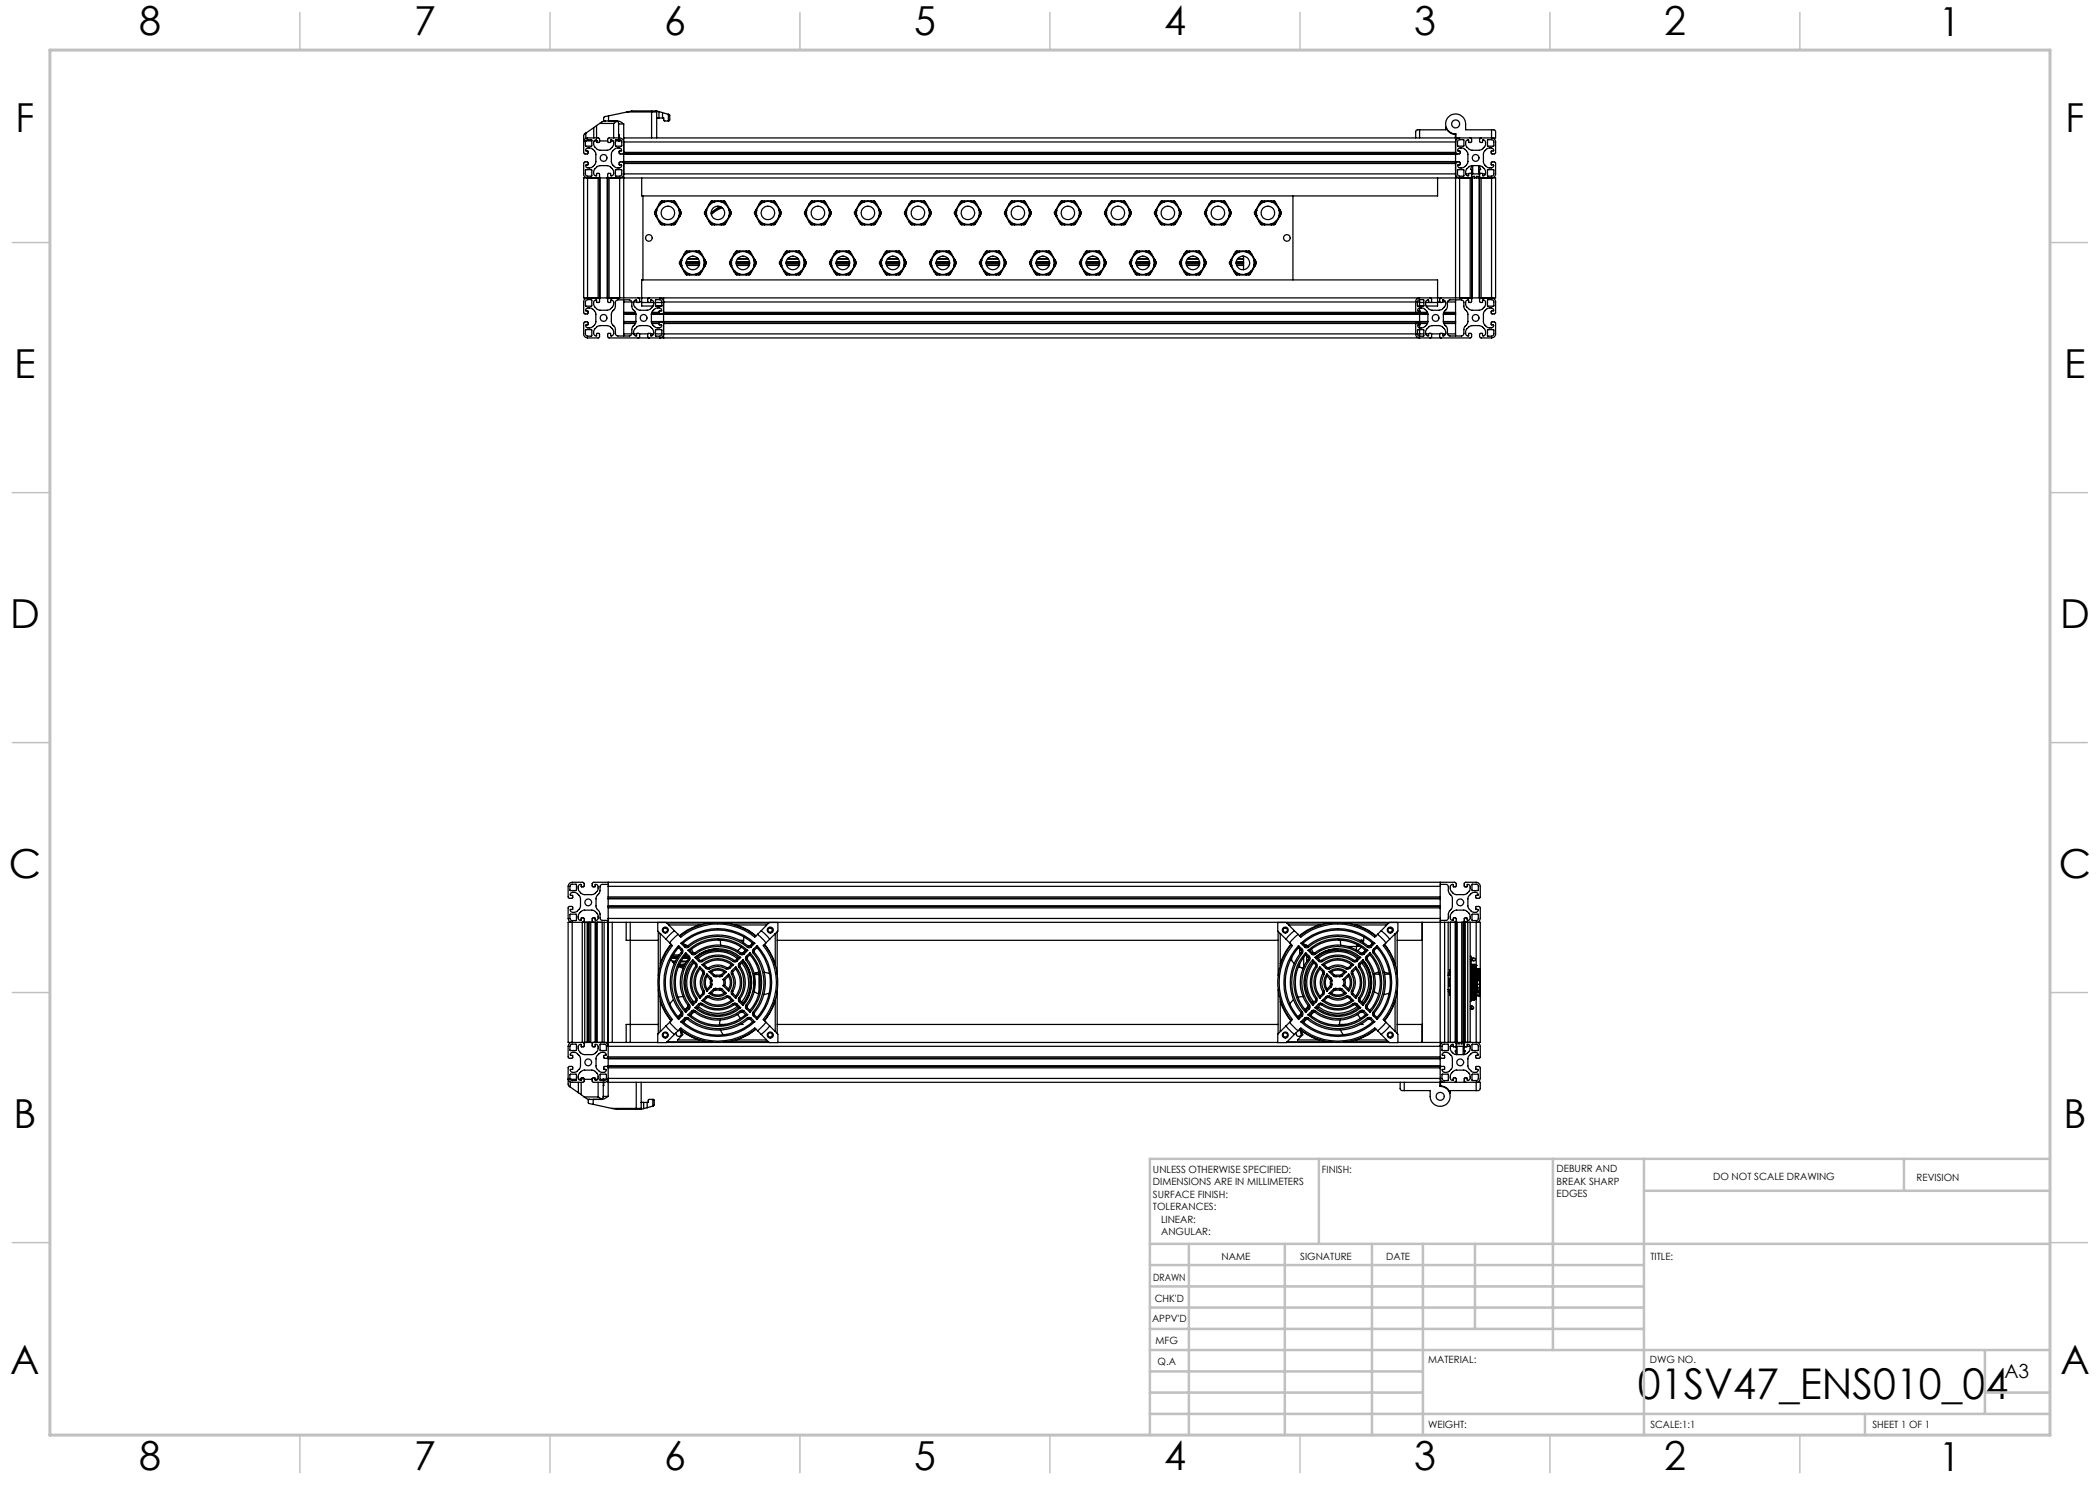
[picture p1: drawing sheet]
<svg xmlns="http://www.w3.org/2000/svg" width="420mm" height="297mm" viewBox="0 0 420 297" stroke-linecap="round" stroke-linejoin="round" font-family="sans-serif">
<defs><g id="words">
<text font-size="8.5" x="327.6" y="279.7">01SV47_ENS010_04</text>
<g font-size="8">
<text x="27.8" y="7">8</text>
<text x="82.8" y="7.1">7</text>
<text x="132.8" y="7.1">6</text>
<text x="182.8" y="7.1">5</text>
<text x="232.8" y="7.1">4</text>
<text x="282.8" y="7.1">3</text>
<text x="332.8" y="7.1">2</text>
<text x="387.8" y="7.1">1</text>
<text x="3.1" y="26.3">F</text>
<text x="413.1" y="26.4">F</text>
<text x="2.9" y="75.6">E</text>
<text x="412.9" y="75.6">E</text>
<text x="2" y="125.6">D</text>
<text x="412" y="125.6">D</text>
<text x="1.8" y="175.6">C</text>
<text x="411.8" y="175.6">C</text>
<text x="2.7" y="225.6">B</text>
<text x="412.7" y="225.6">B</text>
<text x="2.1" y="274.8">A</text>
<text x="412.1" y="274.8">A</text>
<text x="27.8" y="294">8</text>
<text x="82.8" y="294.1">7</text>
<text x="132.8" y="294.1">6</text>
<text x="182.8" y="294.1">5</text>
<text x="232.8" y="294.1">4</text>
<text x="282.8" y="294.1">3</text>
<text x="332.8" y="294.1">2</text>
<text x="387.8" y="294.1">1</text>
</g>
<text font-size="3.9" x="400.9" y="275.5">A3</text>
<g font-size="2">
<text x="230.6" y="234.6">UNLESS OTHERWISE SPECIFIED:</text>
<text x="230.6" y="237.1">DIMENSIONS ARE IN MILLIMETERS</text>
<text x="230.6" y="239.6">SURFACE FINISH:</text>
<text x="264.4" y="234.6">FINISH:</text>
<text x="311.3" y="234.5">DEBURR AND</text>
<text x="311.3" y="237">BREAK SHARP</text>
<text x="311.3" y="239.5">EDGES</text>
<text x="342.6" y="236">DO NOT SCALE DRAWING</text>
<text x="383.3" y="236.2">REVISION</text>
<text x="230.6" y="242.1">TOLERANCES:</text>
<text x="232.2" y="244.6">LINEAR:</text>
<text x="232.2" y="247.1">ANGULAR:</text>
<text x="244.3" y="252">NAME</text>
<text x="260" y="251.9">SIGNATURE</text>
<text x="277.2" y="251.9">DATE</text>
<text x="330.1" y="251.9">TITLE:</text>
<text x="230.6" y="256.1">DRAWN</text>
<text x="230.9" y="260.3">CHK'D</text>
<text x="230.4" y="264.4">APPV'D</text>
<text x="231.1" y="268.8">MFG</text>
<text x="231.5" y="273">Q.A</text>
<text x="285.6" y="272.5">MATERIAL:</text>
<text x="330" y="272.5">DWG NO.</text>
<text x="285.6" y="285.5">WEIGHT:</text>
<text x="330.1" y="285.6">SCALE:1:1</text>
<text x="374.5" y="285.6">SHEET 1 OF 1</text>
</g>
</g></defs>
<path d="M410 231.8v55.2h-187.2" fill="none" stroke="#c0c0c0" stroke-width=".2"/>
<g fill="none" stroke="#c0c0c0" stroke-width=".5">
<path d="M263.8 231.8v17M310.6 231.8v38.2M328.8 231.8v55.2M328.8 238.2h81.2M380.8 231.8v6.4M410 231.8h-180v55.2M230 248.8h180M230 257.3h98.8M230 253h98.8M237.8 248.8v38.2M257 248.8v38.2M274.4 248.8v38.2"/>
<path d="M284.6 248.8v38.2M295 248.8v17M230 265.8h98.8M230 261.5h98.8M230 278.5h54.6M230 274.3h54.6M230 270h180M397 278.5h13M397 270v12.8M230 282.8h180M373 282.8v4.2"/>
</g>
<g fill="none" stroke="#c0c0c0" stroke-width=".3">
<path d="M60 2.5v7.5M110 2.5v7.5M160 2.5v7.5M210 2.5v7.5M260 2.5v7.5M310 2.5v7.5M360 2.5v7.5M2.5 48.5h7.5M410 48.5h7.5M2.5 98.5h7.5M410 98.5h7.5M2.5 148.5h7.5"/>
<path d="M410 148.5h7.5M2.5 198.5h7.5M410 198.5h7.5M2.5 248.5h7.5M410 248.5h7.5M60 287v7.5M110 287v7.5M160 287v7.5M210 287v7.5M260 287v7.5M310 287v7.5M360 287v7.5"/>
</g>
<path d="M10 10h400v277h-400z" fill="none" stroke="#c0c0c0" stroke-width=".6"/>
<g fill="none" stroke="#000" stroke-width=".25">
<path d="M116.7 28.2h.1M117.1 34l1.2-.1 .1 1.3h-1.1l-.2-.3zM117.1 28.2h1.3M117.2 26.6l-.4 .3-.1 1.3M117.2 26.6v1.1M117.2 28.1v.1M117.3 28h1.1l-.1 1.2h-1.2v-.9zM117.5 35.6h-.8v24h.8M117.5 35.6h2.1M117.5 35.6v24M118.7 25.5l-1.5 1.1M118.7 25.5v2.1"/>
<path d="M118.8 28.2h.5M119.3 28.2h.1M119.3 25.1l-.6 .4M119.3 28v.5l.6-.1-.1-.8h-2.3a.78 .78 0 0 0-.8 .8v2.2l.3 .2h.5l.1-.6h-.4a.38 .38 0 0 1 0-.4 .38 .38 0 0 1 .4-.2h.5l.4 .2 .7 .9-.1 2.1-.6 .6-.5 .2a.66 .66 0 0 1-.8-.3v-.3l.4-.1v-.4l-.1-.1h-.5l-.3 .2v2.2a.78 .78 0 0 0 .8 .8M119.3 28.1v-.1a.8 .8 0 0 0-.6 .6 .8 .8 0 0 0 .3 .9l.5 .4 .5 .2 1.6-.1 .8-.5a.85 .85 0 0 0-.2-1.5l-.1 .5-.5-.1-.1-.6 .2-.2h2.2a.85 .85 0 0 1 .8 .8M119.3 25.1v2.5M119.6 35.6l.3-.2v-.7h-.6v.5a.8 .8 0 0 1-.6-.7 .8 .8 0 0 1 .3-.8l.5-.4 .5-.2 1.6 .1 .8 .5a.82 .82 0 0 1 .4 .8 .82 .82 0 0 1-.6 .7l-.1-.5h-.5l-.1 .7 .3 .2M119.6 35.6h.3M119.6 35.6v24M119.9 35.6v24M119.9 28.2h1.6M119.9 35.6h1.6"/>
<path d="M119.9 24.7h2.8M119.9 24.7l-.6 .4M120 35.6v24M120.9 24.2h2.9l.9 .6M121 24.2l-1.1 .5M121.4 35.6v24M121.5 35.6h.3M121.5 35.6v24M121.7 23.2a.74 .74 0 0 0-.7 .2 .74 .74 0 0 0-.2 .7l.1 .1M121.7 23.2v1M121.8 35.6h2.1M121.8 35.6v24"/>
<path d="M122.1 28.2h.5M122.7 24.7v2.9M123.1 28.2h.6M123.1 34h1.3v.9l-.2 .3h-1.1zM123.1 28h1.1l.2 .3v.9h-1.3zM123.2 24.2h.2M123.4 24.2l-.7 .5M123.4 24.2l.3 .5v2.9M123.7 24.8h1M123.7 26.9h.2v.7M123.7 28.2h.6M123.7 28.2h.1"/>
<path d="M123.7 27.9v.3M123.9 35.6h.8M123.9 35.6v24M124.7 28.2h.1M124.7 30.5l-.2 .3h-.6l-.1-.6 .5-.1a.83 .83 0 0 0-1.4-.2l-.4 .3-.2 .6v1.8l.6 .7a.82 .82 0 0 0 .8 .3 .82 .82 0 0 0 .6-.5l-.5-.2 .1-.5h.6l.2 .3M124.7 34.8a.85 .85 0 0 1-.8 .8M124.7 34.8v.8M124.7 32.4v.3M124.7 30.5v.3M124.7 27.6v.8M124.7 27.6h166.4M124.7 34.8h166.4"/>
<path d="M124.7 30.8h166.4M124.7 24.8v2.8M124.7 28.4v2.1M124.7 30.8v1.6M124.7 32.7v2.1M124.7 35.6v24M124.7 32.4h166.4M124.7 35.6h166.4M124.7 32.7h166.4M124.7 30.5h166.4M124.7 28.4h166.4M124.7 32.3h166.4"/>
<path d="M124.7 30.9h166.4M125.4 22.4l-3.7 .8M125.4 22.4h4.9M128.3 35.6v3.6h159.2v-3.6M128.6 39.2v16.8M130.3 22.4h1M130.3 22.2v.2M130.3 22.2h.8M130.3 22.2h-4l-.9 .2M130.3 22.4v5.2M131.1 22.2l.2 .2M131.2 22.2l.6 .1"/>
<path d="M131.3 23.6h.1M131.3 22.4v5.2M131.3 23.6h.5M131.8 22.3l.7 .2M131.8 23.6h.7M131.8 22.3v1.3M132.5 23.6h.3v.5l.9 .1M132.5 22.5v1.1M132.5 22.5l1.2 .4M133.7 22.9l.2 .2v.9l-.2 .2M133.7 22.9v1.3M258.6 39.2v16.8"/>
<path d="M283.9 26h5.2v-.6a2.13 2.13 0 0 0 2 1.5M283.9 26h-.5l-.3 .2v1.4M283.9 26v1.6M291.1 26.8v.8M291.1 30.5l.3 .3h.5l.1-.6-.5-.1a.83 .83 0 0 1 1.5-.2l.5 .6 .1 .3-.1 1.8-.5 .7a.82 .82 0 0 1-.8 .3 .82 .82 0 0 1-.7-.5l.5-.1-.1-.6h-.5l-.3 .3M291.1 34.8a.85 .85 0 0 0 .8 .8M291.1 34.8v.8M291.1 32.4v.3M291.1 30.5v.3M291.1 27.6v.8M291.1 35.6h.8M291.1 28.4v2.1"/>
<path d="M291.1 30.8v1.6M291.1 32.7v2.1M291.1 35.6v24M291.5 34l1.2-.1 .1 1.3h-1.1l-.2-.3zM291.6 28.1l1.1-.2 .1 1.3h-1.3zM291.9 27.6a.85 .85 0 0 0-.8 .8M291.9 35.6h2.1M291.9 35.6v24M293.1 34.8h.6M293.7 34.8l-.1 .4a.83 .83 0 0 1-.2-1.5l.5-.4 .5-.2 1.6 .1 .4 .1 .4 .4a.95 .95 0 0 1-.1 1.5h-.2v-.4M293.7 34.8l.6-.1v.6M294 27.6l.3 .2v.7h-.5l-.1-.5a.85 .85 0 0 0-.3 1.5l.5 .4 .5 .2 1.6-.1 .4-.1 .4-.4a.95 .95 0 0 0-.1-1.5l-.2 .1v.4h-.5l-.1-.6 .3-.3"/>
<path d="M294 35.6h.3M294 35.6v24M294.3 34.8h.1M294.3 35.3l-.3 .3M294.3 34.8v-.9h-.2l.3-.7h.1v1.6h1.2v-1.6h.2l.2 .7h-.2v.9M294.3 35.6v24M294.3 35.3h.6v.3M294.3 35.6h1.6M294.4 35.6v24M295.8 35.6v24M295.9 35.3l.3 .3M295.9 35.6h.3"/>
<path d="M295.9 35.3h-.6v.3M295.9 35.6v24M296.2 35.6h2.1M296.2 35.6v24M296.5 34.8l-.5-.1-.1 .6M296.5 34.8h.6M297.5 34h1.3v.9l-.2 .3h-1.1zM297.5 28h1.1l.2 .3v.9h-1.3zM298.3 26h-5.2a2.56 2.56 0 0 0-1.1-3 2 2 0 0 0-2.8 1.4 2 2 0 0 0 2 2.4v.8h7.1M298.3 26h.6l.2 .3v1.3h-.8M298.3 27.6a.85 .85 0 0 1 .8 .8v2.1l-.2 .3h-.5l-.2-.1v-.5h.5v-.2a.62 .62 0 0 0-.7-.4l-.7 .2-.6 .9 .1 2.1 .5 .6 .6 .2a.68 .68 0 0 0 .8-.3v-.3l-.5-.1v-.4l.2-.1h.5l.2 .2v2.2a.85 .85 0 0 1-.8 .8M298.3 35.6h.8v24h-.8"/>
<path d="M298.3 26v1.6M298.3 35.6v24M117.5 59.6a.78 .78 0 0 0-.8 .8v2.2l.3 .2h.5l.1-.6h-.4a.38 .38 0 0 1 0-.4 .38 .38 0 0 1 .4-.2h.5l.4 .2 .7 .9-.1 2-.6 .7-.6 .2a.55 .55 0 0 1-.8-.5l.5-.2-.1-.5h-.5l-.3 .2v2.2a.78 .78 0 0 0 .8 .8h2.2l.2-.2v-.7h-.6l-.1 .5a.84 .84 0 0 1-.5-.7 .84 .84 0 0 1 .3-.8l.8-.5 1.6-.1 .6 .2 .5 .5a.83 .83 0 0 1-.3 1.4l-.1-.5h-.5l-.1 .7 .3 .2h172.3l.2-.3v-.5l-.5-.1-.2 .5a.87 .87 0 0 1-.2-1.5l.8-.5 1.6-.1 .6 .2 .5 .5a.86 .86 0 0 1-.3 1.4l-.1-.5-.6 .1v.6l.3 .2h2.1a.85 .85 0 0 0 .8-.8v-2.2l-.2-.2h-.5l-.2 .1v.4l.5 .1v.3a.68 .68 0 0 1-.8 .3l-.6-.2-.5-.7-.1-2 .6-.9 .7-.2a.58 .58 0 0 1 .7 .5l-.5 .1 .1 .6h.6l.2-.2v-2.2a.85 .85 0 0 0-.8-.8M117.5 59.6h2.1M119.6 59.6l.3 .2v.6l-.6 .1-.1-.5a.84 .84 0 0 0-.5 .6 .84 .84 0 0 0 .3 .9l.5 .4 .5 .2 1.6-.1 .8-.5a.82 .82 0 0 0 .4-.8 .82 .82 0 0 0-.6-.7l-.1 .5-.5-.1-.1-.6 .3-.2M119.6 59.6h.3M119.9 59.6h1.6M121.5 59.6h.3M121.8 59.6h172.2M124.7 60v.4M127.6 59.6l.3 .2v.6l-.1 .1-.5-.1M129.1 47.5v.2"/>
<path d="M129.8 59.6l-.3 .2v.6l.2 .1M130.9 42.6l.3 .6M130.9 42.6h.2M131.1 42.6l.2 .5-.1 .1M131.2 42l.1 .1-.2 .5M131.2 42l-.3 .6M131.2 43.2l.6 1.2M131.8 44.4l.2-.1 .3 .5M131.8 44.4l.5 .5M131.8 40.8l-.6 1.2M131.9 59.6a.78 .78 0 0 1 .8 .8M132.3 44.9h2.6"/>
<path d="M132.3 40.2v.2M132.3 40.2l-.5 .6M132.3 40.2h2.6M132.3 40.4l-.3 .5-.2-.1M132.3 44.8h.6v.2M132.3 44.8v.1M132.7 59.6v.8M132.9 40.2v.2h-.6M134.3 40.2v.2h.6M134.9 40.4l.2 .5 .2-.1M134.9 44.8h-.6v.2M134.9 44.8v.1"/>
<path d="M134.9 40.2v.2M134.9 40.2l.4 .6M135.3 44.4l-.2-.1-.2 .5M135.3 44.4l-.4 .5M135.3 40.8l.7 1.2M135.9 52.6l.3 .6M135.9 52.6h.1M136 42l-.2 .1 .3 .5M136 42l.2 .6M136 43.2l-.7 1.2M136 52.6l.3 .5-.1 .1M136.1 42.6l-.3 .5 .2 .1"/>
<path d="M136.1 42.6h.1M136.2 52l.1 .1-.3 .5M136.2 52l-.3 .6M136.2 53.2l.6 1.2M136.2 42.6l-.2 .6M136.8 54.4l.2-.1 .3 .5M136.8 54.4l.4 .5M136.8 50.8l-.6 1.2M137.2 54.9h2.7M137.2 50.3l.1 .1M137.2 50.3l-.4 .5M137.2 50.3h2.7"/>
<path d="M137.2 52.8h2.7M137.2 52.7h2.7M137.2 52.5h2.7M137.2 52.4h2.7M137.3 50.4l-.3 .5-.2-.1M137.3 54.8h.6v.2M137.3 54.8l-.1 .1M137.3 53.1h2.5M137.5 51.8h2.2M137.5 51.7h2.1M137.9 50.2v.2h-.6M139.2 50.2v.2h.6"/>
<path d="M139.8 50.4l.4 .5 .1-.1M139.8 54.8h-.6v.2M139.8 54.8l.1 .1M139.9 50.3l-.1 .1M139.9 50.3l.4 .5M140.3 54.4l-.1-.1-.4 .5M140.3 54.4l-.4 .5M140.3 50.8l.7 1.2M140.8 52l.1 .8-.2 .6M140.9 42.6l.3 .6M140.9 42.6h.1M141 52l-.2 .1 .3 .5"/>
<path d="M141 52l.3 .6M141 53.2l-.7 1.2M141 42.6l.3 .5-.1 .1M141.1 52.6l-.3 .5 .2 .1M141.1 52.6h.2M141.2 42l.1 .1-.3 .5M141.2 42l-.3 .6M141.2 43.2l.7 1.2M141.3 52.6l-.3 .6M141.9 44.4l.1-.1 .3 .5M141.9 44.4l.3 .5M141.9 40.8l-.7 1.2"/>
<path d="M142.2 44.9h2.7M142.2 40.2l.1 .2M142.2 40.2l-.3 .6M142.2 40.2h2.7M142.3 40.4l-.3 .5-.1-.1M142.3 44.8h.6v.2M142.3 44.8l-.1 .1M142.9 40.2v.2h-.6M144 41.3l-1.8 1.3M144.3 40.2v.2h.6M144.3 41.4l-1.6 .9-.5 .3M144.4 41.6l-.8 .3-1.3 1"/>
<path d="M144.9 40.4l.2 .5 .2-.1M144.9 44.8h-.6v.2M144.9 44.8v.1M144.9 40.2v.2M144.9 40.2l.4 .6M145.3 44.4l-.2-.1-.2 .5M145.3 44.4l-.4 .5M145.3 40.8l.7 1.2M145.9 52.6l.3 .6M145.9 52.6h.2M146 42l-.2 .1 .3 .5M146 42l.3 .6"/>
<path d="M146 43.2l-.7 1.2M146.1 52.6l.2 .5-.1 .1M146.1 42.6l-.3 .5 .2 .1M146.1 42.6h.2M146.2 52l.1 .1-.2 .5M146.2 52l-.3 .6M146.2 53.2l.6 1.2M146.3 42.6l-.3 .6M146.8 54.4l.2-.1 .3 .5M146.8 54.4l.4 .5M146.8 50.8l-.6 1.2M147.2 54.9h2.7"/>
<path d="M147.2 50.3l.1 .1M147.2 50.3l-.4 .5M147.2 50.3h2.7M147.2 52.8h2.7M147.2 52.7h2.7M147.2 52.5h2.7M147.2 52.4h2.7M147.3 50.4l-.3 .5-.2-.1M147.3 54.8h.6v.2M147.3 54.8l-.1 .1M147.3 53.1h2.5M147.5 51.8h2.2"/>
<path d="M147.6 51.7h2M147.9 50.2v.2h-.6M149.3 50.2v.2h.6M149.9 50.4l.2 .5 .2-.1M149.9 54.8h-.6v.2M149.9 54.8v.1M149.9 50.3v.1M149.9 50.3l.4 .5M150.3 54.4l-.2-.1-.2 .5M150.3 54.4l-.4 .5M150.3 50.8l.7 1.2M150.8 52l.1 .8-.2 .6"/>
<path d="M150.9 42.6l.3 .6M150.9 42.6h.1M151 52l-.2 .1 .3 .5M151 52l.3 .6M151 53.2l-.7 1.2M151 42.6l.3 .5-.1 .1M151.1 52.6l-.3 .5 .2 .1M151.1 52.6h.2M151.2 42l.1 .1-.3 .5M151.2 42l-.3 .6M151.2 43.2l.6 1.2M151.3 52.6l-.3 .6"/>
<path d="M151.8 44.4l.2-.1 .3 .5M151.8 44.4l.4 .5M151.8 40.8l-.6 1.2M152.2 44.9h2.7M152.2 40.2l.1 .2M152.2 40.2l-.4 .6M152.2 40.2h2.7M152.3 40.4l-.3 .5-.2-.1M152.3 44.8h.6v.2M152.3 44.8l-.1 .1M152.9 40.2v.2h-.6M154.2 40.2v.2h.6"/>
<path d="M154.8 40.4l.4 .5 .1-.1M154.8 44.8h-.6v.2M154.8 44.8l.1 .1M154.9 40.2l-.1 .2M154.9 40.2l.4 .6M155.3 44.4l-.1-.1-.4 .5M155.3 44.4l-.4 .5M155.3 40.8l.7 1.2M155.9 52.6l.3 .6M155.9 52.6h.1M156 42l-.2 .1 .3 .5M156 42l.2 .6"/>
<path d="M156 43.2l-.7 1.2M156 52.6l.4 .5-.2 .1M156.1 42.6l-.3 .5 .2 .1M156.1 42.6h.1M156.2 52l.2 .1-.4 .5M156.2 52l-.3 .6M156.2 53.2l.6 1.2M156.2 42.6l-.2 .6M156.8 54.4l.2-.1 .3 .5M156.8 54.4l.4 .5M156.8 50.8l-.6 1.2M157.2 54.9h2.7"/>
<path d="M157.2 50.3l.1 .1M157.2 50.3l-.4 .5M157.2 50.3h2.7M157.2 52.8h2.7M157.2 52.7h2.7M157.2 52.5h2.7M157.2 52.4h2.7M157.3 50.4l-.3 .5-.2-.1M157.3 54.8h.6v.2M157.3 54.8l-.1 .1M157.3 53.1h2.5M157.5 51.8h2.2"/>
<path d="M157.6 51.7h2M157.9 50.2v.2h-.6M159.2 50.2v.2h.6M159.8 50.4l.4 .5 .1-.1M159.8 54.8h-.6v.2M159.8 54.8l.1 .1M159.9 50.3l-.1 .1M159.9 50.3l.4 .5M160.3 54.4l-.1-.1-.4 .5M160.3 54.4l-.4 .5M160.3 50.8l.7 1.2M160.8 52l.1 .8-.2 .6"/>
<path d="M160.9 42.6l.2 .6M160.9 42.6h.1M161 52l-.2 .1 .3 .5M161 52l.3 .6M161 53.2l-.7 1.2M161 42.6l.3 .5-.2 .1M161.1 52.6l-.3 .5 .2 .1M161.1 52.6h.2M161.1 42l.2 .1-.3 .5M161.1 42l-.2 .6M161.1 43.2l.7 1.2M161.3 52.6l-.3 .6"/>
<path d="M161.8 44.4l.2-.1 .3 .5M161.8 44.4l.4 .5M161.8 40.8l-.7 1.2M162.2 44.9h2.7M162.2 40.2l.1 .2M162.2 40.2l-.4 .6M162.2 40.2h2.7M162.3 40.4l-.3 .5-.2-.1M162.3 44.8h.6v.2M162.3 44.8l-.1 .1M162.9 40.2v.2h-.6M164.3 40.2v.2h.6"/>
<path d="M164.9 40.4l.2 .5 .2-.1M164.9 44.8h-.6v.2M164.9 44.8v.1M164.9 40.2v.2M164.9 40.2l.4 .6M165.3 44.4l-.2-.1-.2 .5M165.3 44.4l-.4 .5M165.3 40.8l.7 1.2M165.9 52.6l.3 .6M165.9 52.6h.2M166 42l-.2 .1 .3 .5M166 42l.3 .6"/>
<path d="M166 43.2l-.7 1.2M166.1 52.6l.2 .5-.1 .1M166.1 42.6l-.3 .5 .2 .1M166.1 42.6h.2M166.2 52l.1 .1-.2 .5M166.2 52l-.3 .6M166.2 53.2l.6 1.2M166.3 42.6l-.3 .6M166.8 54.4l.2-.1 .3 .5M166.8 54.4l.5 .5M166.8 50.8l-.6 1.2M167.2 52.7h2.7"/>
<path d="M167.3 54.9h2.6M167.3 50.3v.1M167.3 50.3l-.5 .5M167.3 50.3h2.6M167.3 52.8h2.6M167.3 52.5h2.6M167.3 52.4h2.6M167.3 50.4l-.3 .5-.2-.1M167.3 54.8h.6v.2M167.3 54.8v.1M167.3 53.1h2.5M167.5 51.8h2.2"/>
<path d="M167.6 51.7h2M167.9 50.2v.2h-.6M169.3 50.2v.2h.6M169.9 50.4l.2 .5 .2-.1M169.9 54.8h-.6v.2M169.9 54.8v.1M169.9 50.3v.1M169.9 50.3l.4 .5M170.3 54.4l-.2-.1-.2 .5M170.3 54.4l-.4 .5M170.3 50.8l.7 1.2M170.8 52l.1 .8-.2 .6"/>
<path d="M170.9 42.6l.3 .6M170.9 42.6h.1M171 52l-.2 .1 .3 .5M171 52l.3 .6M171 53.2l-.7 1.2M171 42.6l.3 .5-.1 .1M171.1 52.6l-.3 .5 .2 .1M171.1 52.6h.2M171.2 42l.1 .1-.3 .5M171.2 42l-.3 .6M171.2 43.2l.6 1.2M171.3 52.6l-.3 .6"/>
<path d="M171.8 44.4l.2-.1 .3 .5M171.8 44.4l.4 .5M171.8 40.8l-.6 1.2M172.2 44.9h2.7M172.2 40.2l.1 .2M172.2 40.2l-.4 .6M172.2 40.2h2.7M172.3 40.4l-.3 .5-.2-.1M172.3 44.8h.6v.2M172.3 44.8l-.1 .1M172.9 40.2v.2h-.6M174.2 40.2v.2h.6"/>
<path d="M174.8 40.4l.4 .5 .1-.1M174.8 44.8h-.6v.2M174.8 44.8l.1 .1M174.9 40.2l-.1 .2M174.9 40.2l.4 .6M175.3 44.4l-.1-.1-.4 .5M175.3 44.4l-.4 .5M175.3 40.8l.7 1.2M175.9 52.6l.3 .6M175.9 52.6h.1M176 42l-.2 .1 .3 .5M176 42l.2 .6"/>
<path d="M176 43.2l-.7 1.2M176 52.6l.4 .5-.2 .1M176.1 42.6l-.3 .5 .2 .1M176.1 42.6h.1M176.2 52l.2 .1-.4 .5M176.2 52l-.3 .6M176.2 53.2l.6 1.2M176.2 42.6l-.2 .6M176.8 54.4l.2-.1 .3 .5M176.8 54.4l.4 .5M176.8 50.8l-.6 1.2M177.2 54.9h2.7"/>
<path d="M177.2 50.3l.1 .1M177.2 50.3l-.4 .5M177.2 50.3h2.7M177.2 52.8h2.7M177.2 52.7h2.7M177.2 52.5h2.7M177.2 52.4h2.7M177.3 50.4l-.3 .5-.2-.1M177.3 54.8h.6v.2M177.3 54.8l-.1 .1M177.3 53.1h2.5M177.5 51.8h2.2"/>
<path d="M177.6 51.7h2M177.9 50.2v.2h-.6M179.2 50.2v.2h.6M179.8 50.4l.4 .5 .1-.1M179.8 54.8h-.6v.2M179.8 54.8l.1 .1M179.9 50.3l-.1 .1M179.9 50.3l.4 .5M180.3 54.4l-.1-.1-.4 .5M180.3 54.4l-.4 .5M180.3 50.8l.7 1.2M180.8 52l.1 .8-.2 .6"/>
<path d="M180.9 42.6l.3 .6M180.9 42.6h.1M181 52l-.2 .1 .3 .5M181 52l.3 .6M181 53.2l-.7 1.2M181 42.6l.3 .5-.1 .1M181.1 52.6l-.3 .5 .2 .1M181.1 52.6h.2M181.2 42l.1 .1-.3 .5M181.2 42l-.3 .6M181.2 43.2l.6 1.2M181.3 52.6l-.3 .6"/>
<path d="M181.8 44.4l.2-.1 .3 .5M181.8 44.4l.4 .5M181.8 40.8l-.6 1.2M182.2 44.9h2.7M182.2 40.2l.1 .2M182.2 40.2l-.4 .6M182.2 40.2h2.7M182.3 40.4l-.3 .5-.2-.1M182.3 44.8h.6v.2M182.3 44.8l-.1 .1M182.9 40.2v.2h-.6M184.3 40.2v.2h.6"/>
<path d="M184.9 40.4l.2 .5 .2-.1M184.9 44.8h-.6v.2M184.9 44.8v.1M184.9 40.2v.2M184.9 40.2l.4 .6M185.3 44.4l-.2-.1-.2 .5M185.3 44.4l-.4 .5M185.3 40.8l.7 1.2M185.9 52.6l.3 .6M185.9 52.6h.2M186 42l-.2 .1 .3 .5M186 42l.3 .6"/>
<path d="M186 43.2l-.7 1.2M186.1 52.6l.2 .5-.1 .1M186.1 42.6l-.3 .5 .2 .1M186.1 42.6h.2M186.2 52l.1 .1-.2 .5M186.2 52l-.3 .6M186.2 53.2l.6 1.2M186.3 42.6l-.3 .6M186.8 54.4l.2-.1 .3 .5M186.8 54.4l.5 .5M186.8 50.8l-.6 1.2M187.2 52.7h2.7"/>
<path d="M187.2 52.5h2.7M187.3 54.9h2.6M187.3 50.3v.1M187.3 50.3l-.5 .5M187.3 50.3h2.6M187.3 52.8h2.6M187.3 52.4h2.6M187.3 50.4l-.3 .5-.2-.1M187.3 54.8h.6v.2M187.3 54.8v.1M187.3 53.1h2.5M187.5 51.8h2.2"/>
<path d="M187.6 51.7h2M187.9 50.2v.2h-.6M189.3 50.2v.2h.6M189.9 50.4l.2 .5 .2-.1M189.9 54.8h-.6v.2M189.9 54.8v.1M189.9 50.3v.1M189.9 50.3l.4 .5M190.3 54.4l-.2-.1-.2 .5M190.3 54.4l-.4 .5M190.3 50.8l.7 1.2M190.8 52l.1 .8-.2 .6"/>
<path d="M190.9 42.6l.3 .6M190.9 42.6h.1M191 52l-.2 .1 .3 .5M191 52l.3 .6M191 53.2l-.7 1.2M191 42.6l.3 .5-.1 .1M191.1 52.6l-.3 .5 .2 .1M191.1 52.6h.2M191.2 42l.1 .1-.3 .5M191.2 42l-.3 .6M191.2 43.2l.6 1.2M191.3 52.6l-.3 .6"/>
<path d="M191.8 44.4l.2-.1 .3 .5M191.8 44.4l.4 .5M191.8 40.8l-.6 1.2M192.2 44.9h2.7M192.2 40.2l.1 .2M192.2 40.2l-.4 .6M192.2 40.2h2.7M192.3 40.4l-.3 .5-.2-.1M192.3 44.8h.6v.2M192.3 44.8l-.1 .1M192.9 40.2v.2h-.6M194.2 40.2v.2h.6"/>
<path d="M194.8 40.4l.4 .5 .1-.1M194.8 44.8h-.6v.2M194.8 44.8l.1 .1M194.9 40.2l-.1 .2M194.9 40.2l.4 .6M195.3 44.4l-.1-.1-.4 .5M195.3 44.4l-.4 .5M195.3 40.8l.7 1.2M195.9 52.6l.3 .6M195.9 52.6h.1M196 42l-.2 .1 .3 .5M196 42l.3 .6"/>
<path d="M196 43.2l-.7 1.2M196 52.6l.4 .5-.2 .1M196.1 42.6l-.3 .5 .2 .1M196.1 42.6h.2M196.2 52l.2 .1-.4 .5M196.2 52l-.3 .6M196.2 53.2l.7 1.2M196.3 42.6l-.3 .6M196.9 54.4l.1-.1 .3 .5M196.9 54.4l.3 .5M196.9 50.8l-.7 1.2M197.2 54.9h2.7"/>
<path d="M197.2 50.3l.1 .1M197.2 50.3l-.3 .5M197.2 50.3h2.7M197.2 52.8h2.7M197.2 52.7h2.7M197.2 52.5h2.7M197.2 52.4h2.7M197.3 50.4l-.3 .5-.1-.1M197.3 54.8h.6v.2M197.3 54.8l-.1 .1M197.3 53.1h2.5M197.5 51.8h2.2"/>
<path d="M197.6 51.7h2M197.9 50.2v.2h-.6M199.2 50.2v.2h.6M199.8 50.4l.4 .5 .1-.1M199.8 54.8h-.6v.2M199.8 54.8l.1 .1M199.9 50.3l-.1 .1M199.9 50.3l.4 .5M200.3 54.4l-.1-.1-.4 .5M200.3 54.4l-.4 .5M200.3 50.8l.7 1.2M200.8 52l.1 .8-.2 .6"/>
<path d="M200.9 42.6l.3 .6M200.9 42.6h.1M201 52l-.2 .1 .3 .5M201 52l.3 .6M201 53.2l-.7 1.2M201 42.6l.3 .5-.1 .1M201.1 52.6l-.3 .5 .2 .1M201.1 52.6h.2M201.2 42l.1 .1-.3 .5M201.2 42l-.3 .6M201.2 43.2l.6 1.2M201.3 52.6l-.3 .6"/>
<path d="M201.8 44.4l.2-.1 .3 .5M201.8 44.4l.4 .5M201.8 40.8l-.6 1.2M202.2 44.9h2.7M202.2 40.2l.1 .2M202.2 40.2l-.4 .6M202.2 40.2h2.7M202.3 40.4l-.3 .5-.2-.1M202.3 44.8h.6v.2M202.3 44.8l-.1 .1M202.9 40.2v.2h-.6M204.3 40.2v.2h.6"/>
<path d="M204.9 40.4l.2 .5 .2-.1M204.9 44.8h-.6v.2M204.9 44.8v.1M204.9 40.2v.2M204.9 40.2l.4 .6M205.3 44.4l-.2-.1-.2 .5M205.3 44.4l-.4 .5M205.3 40.8l.7 1.2M205.9 52.6l.3 .6M205.9 52.6h.1M206 42l-.2 .1 .3 .5M206 42l.3 .6"/>
<path d="M206 43.2l-.7 1.2M206 52.6l.3 .5-.1 .1M206.1 42.6l-.3 .5 .2 .1M206.1 42.6h.2M206.2 52l.1 .1-.3 .5M206.2 52l-.3 .6M206.2 53.2l.6 1.2M206.3 42.6l-.3 .6M206.8 54.4l.2-.1 .3 .5M206.8 54.4l.5 .5M206.8 50.8l-.6 1.2M207.2 52.7h2.7"/>
<path d="M207.2 52.5h2.7M207.3 54.9h2.6M207.3 50.3v.1M207.3 50.3l-.5 .5M207.3 50.3h2.6M207.3 52.8h2.6M207.3 52.4h2.6M207.3 50.4l-.3 .5-.2-.1M207.3 54.8h.6v.2M207.3 54.8v.1M207.3 53.1h2.5M207.5 51.8h2.2"/>
<path d="M207.6 51.7h2M207.9 50.2v.2h-.6M209.3 50.2v.2h.6M209.9 50.4l.2 .5 .2-.1M209.9 54.8h-.6v.2M209.9 54.8v.1M209.9 50.3v.1M209.9 50.3l.4 .5M210.3 54.4l-.2-.1-.2 .5M210.3 54.4l-.4 .5M210.3 50.8l.7 1.2M210.8 52l.1 .8-.2 .6"/>
<path d="M210.9 42.6l.3 .6M210.9 42.6h.1M211 52l-.2 .1 .3 .5M211 52l.2 .6M211 53.2l-.7 1.2M211 42.6l.3 .5-.1 .1M211.1 52.6l-.3 .5 .2 .1M211.1 52.6h.1M211.2 42l.1 .1-.3 .5M211.2 42l-.3 .6M211.2 43.2l.6 1.2M211.2 52.6l-.2 .6"/>
<path d="M211.8 44.4l.2-.1 .3 .5M211.8 44.4l.4 .5M211.8 40.8l-.6 1.2M212.2 44.9h2.7M212.2 40.2l.1 .2M212.2 40.2l-.4 .6M212.2 40.2h2.7M212.3 40.4l-.3 .5-.2-.1M212.3 44.8h.6v.2M212.3 44.8l-.1 .1M212.9 40.2v.2h-.6M214.2 40.2v.2h.6"/>
<path d="M214.8 40.4l.4 .5 .1-.1M214.8 44.8h-.6v.2M214.8 44.8l.1 .1M214.9 40.2l-.1 .2M214.9 40.2l.4 .6M215.3 44.4l-.1-.1-.4 .5M215.3 44.4l-.4 .5M215.3 40.8l.7 1.2M215.9 52.6l.3 .6M215.9 52.6h.1M216 42l-.2 .1 .3 .5M216 42l.3 .6"/>
<path d="M216 43.2l-.7 1.2M216 52.6l.3 .5-.1 .1M216.1 42.6l-.3 .5 .2 .1M216.1 42.6h.2M216.2 52l.1 .1-.3 .5M216.2 52l-.3 .6M216.2 53.2l.7 1.2M216.3 42.6l-.3 .6M216.9 54.4l.1-.1 .3 .5M216.9 54.4l.3 .5M216.9 50.8l-.7 1.2M217.2 54.9h2.7"/>
<path d="M217.2 50.3l.1 .1M217.2 50.3l-.3 .5M217.2 50.3h2.7M217.2 52.8h2.7M217.2 52.7h2.7M217.2 52.5h2.7M217.2 52.4h2.7M217.3 50.4l-.3 .5-.1-.1M217.3 54.8h.6v.2M217.3 54.8l-.1 .1M217.3 53.1h2.6M217.5 51.8h2.2"/>
<path d="M217.6 51.7h2M217.9 50.2v.2h-.6M219.3 50.2v.2h.6M219.9 50.4l.2 .5 .2-.1M219.9 54.8h-.6v.2M219.9 54.8v.1M219.9 50.3v.1M219.9 50.3l.4 .5M220.3 54.4l-.2-.1-.2 .5M220.3 54.4l-.4 .5M220.3 50.8l.7 1.2M220.8 52l.1 .8-.2 .6"/>
<path d="M220.9 42.6l.3 .6M220.9 42.6h.2M221 52l-.2 .1 .3 .5M221 52l.3 .6M221 53.2l-.7 1.2M221.1 42.6l.2 .5-.1 .1M221.1 52.6l-.3 .5 .2 .1M221.1 52.6h.2M221.2 42l.1 .1-.2 .5M221.2 42l-.3 .6M221.2 43.2l.6 1.2M221.3 52.6l-.3 .6"/>
<path d="M221.8 44.4l.2-.1 .3 .5M221.8 44.4l.5 .5M221.8 40.8l-.6 1.2M222.3 44.9h2.6M222.3 40.2v.2M222.3 40.2l-.5 .6M222.3 40.2h2.6M222.3 40.4l-.3 .5-.2-.1M222.3 44.8h.6v.2M222.3 44.8v.1M222.9 40.2v.2h-.6M224.3 40.2v.2h.6"/>
<path d="M224.9 40.4l.2 .5 .2-.1M224.9 44.8h-.6v.2M224.9 44.8v.1M224.9 40.2v.2M224.9 40.2l.4 .6M225.3 44.4l-.2-.1-.2 .5M225.3 44.4l-.4 .5M225.3 40.8l.7 1.2M225.9 52.6l.3 .6M225.9 52.6h.1M226 42l-.2 .1 .3 .5M226 42l.3 .6"/>
<path d="M226 43.2l-.7 1.2M226 52.6l.3 .5M226.1 42.6l-.3 .5 .2 .1M226.1 42.6h.2M226.2 52l.1 .1-.3 .5M226.2 52l-.3 .6M226.2 53.2l.6 1.2M226.3 42.6l-.3 .6M226.3 53.1l-.1 .1M226.3 53.1l.3 .6M226.6 53.8l.4 .5M226.8 54.4l.4 .5"/>
<path d="M226.8 50.8l-.6 1.2M227 54.3l-.2 .1M227 54.3l.3 .5M227.2 54.9h2.7M227.2 50.3l.1 .1M227.2 50.3l-.4 .5M227.2 50.3h2.7M227.2 52.7h2.7M227.2 52.5h2.7M227.3 52.8h2.6M227.3 52.4h2.6M227.3 50.4l-.3 .5-.2-.1"/>
<path d="M227.3 54.8h.6v.2M227.3 54.8l-.1 .1M227.3 53.1h2.5M227.5 51.8h2.2M227.6 51.7h2M227.9 50.2v.2h-.6M229.2 50.2v.2h.6M229.8 50.4l.4 .5 .1-.1M229.8 54.8h-.6v.2M229.8 54.8l.1 .1M229.9 50.3l-.1 .1M229.9 50.3l.4 .5"/>
<path d="M230.3 54.4l-.1-.1-.4 .5M230.3 54.4l-.4 .5M230.3 50.8l.7 1.2M230.8 52l.1 .8-.2 .6M230.9 42.6l.3 .6M230.9 42.6h.1M231 52l-.2 .1 .3 .5M231 52l.2 .6M231 53.2l-.7 1.2M231 42.6l.4 .5-.2 .1M231.1 52.6l-.3 .5 .2 .1M231.1 52.6h.1"/>
<path d="M231.2 42l.2 .1-.4 .5M231.2 42l-.3 .6M231.2 43.2l.6 1.2M231.2 52.6l-.2 .6M231.8 44.4l.2-.1 .3 .5M231.8 44.4l.4 .5M231.8 40.8l-.6 1.2M232.2 44.9h2.7M232.2 40.2l.1 .2M232.2 40.2l-.4 .6M232.2 40.2h2.7M232.3 40.4l-.3 .5-.2-.1"/>
<path d="M232.3 44.8h.6v.2M232.3 44.8l-.1 .1M232.9 40.2v.2h-.6M234.2 40.2v.2h.6M234.8 40.4l.4 .5 .1-.1M234.8 44.8h-.6v.2M234.8 44.8l.1 .1M234.9 40.2l-.1 .2M234.9 40.2l.4 .6M235.3 44.4l-.1-.1-.4 .5M235.3 44.4l-.4 .5M235.3 40.8l.7 1.2"/>
<path d="M235.9 52.6l.2 .6M235.9 52.6h.1M236 42l-.2 .1 .3 .5M236 42l.3 .6M236 43.2l-.7 1.2M236 52.6l.3 .5-.2 .1M236.1 42.6l-.3 .5 .2 .1M236.1 42.6h.2M236.1 52l.2 .1-.3 .5M236.1 52l-.2 .6M236.1 53.2l.7 1.2M236.3 42.6l-.3 .6"/>
<path d="M236.8 54.4l.2-.1 .3 .5M236.8 54.4l.4 .5M236.8 50.8l-.7 1.2M237.2 54.9h2.7M237.2 50.3l.1 .1M237.2 50.3l-.4 .5M237.2 50.3h2.7M237.2 52.8h2.7M237.2 52.7h2.7M237.2 52.5h2.7M237.2 52.4h2.7M237.3 50.4l-.3 .5-.2-.1"/>
<path d="M237.3 54.8h.6v.2M237.3 54.8l-.1 .1M237.3 53.1h2.5M237.5 51.8h2.2M237.6 51.7h2M237.9 50.2v.2h-.6M239.3 50.2v.2h.6M239.9 50.4l.2 .5 .2-.1M239.9 54.8h-.6v.2M239.9 54.8v.1M239.9 50.3v.1M239.9 50.3l.4 .5"/>
<path d="M240.3 54.4l-.2-.1-.2 .5M240.3 54.4l-.4 .5M240.3 50.8l.7 1.2M240.8 53.1l.2 .1M240.8 53.1l-.2 .6M240.8 52l.1 .8-.2 .6M240.9 42.6l.3 .6M240.9 42.6h.2M241 52l-.2 .1 .3 .5M241 52l.3 .6M241 53.2l-.7 1.2M241.1 42.6l.2 .5-.1 .1"/>
<path d="M241.1 52.6h.2M241.1 52.6l-.3 .5M241.2 42l.1 .1-.2 .5M241.2 42l-.3 .6M241.2 43.2l.6 1.2M241.3 52.6l-.3 .6M241.8 44.4l.2-.1 .3 .5M241.8 44.4l.5 .5M241.8 40.8l-.6 1.2M242.3 44.9h2.6M242.3 40.2v.2M242.3 40.2l-.5 .6"/>
<path d="M242.3 40.2h2.6M242.3 40.4l-.3 .5-.2-.1M242.3 44.8h.6v.2M242.3 44.8v.1M242.9 40.2v.2h-.6M244.3 40.2v.2h.6M244.9 40.4l.2 .5 .2-.1M244.9 44.8h-.6v.2M244.9 44.8v.1M244.9 40.2v.2M244.9 40.2l.4 .6M245.3 44.4l-.2-.1-.2 .5"/>
<path d="M245.3 44.4l-.4 .5M245.3 40.8l.7 1.2M245.9 52.6l.3 .6M245.9 52.6h.1M246 42l-.2 .1 .3 .5M246 42l.3 .6M246 43.2l-.7 1.2M246 52.6l.3 .5-.1 .1M246.1 42.6l-.3 .5 .2 .1M246.1 42.6h.2M246.2 52l.1 .1-.3 .5M246.2 52l-.3 .6"/>
<path d="M246.2 53.2l.6 1.2M246.3 42.6l-.3 .6M246.8 54.4l.2-.1 .3 .5M246.8 54.4l.4 .5M246.8 50.8l-.6 1.2M247.2 54.9h2.7M247.2 50.3l.1 .1M247.2 50.3l-.4 .5M247.2 50.3h2.7M247.2 52.7h1.5M247.2 52.5h1.5M247.2 52.4h1.5"/>
<path d="M247.3 52.8h1.4M247.3 50.4l-.3 .5-.2-.1M247.3 54.8h.6v.2M247.3 54.8l-.1 .1M247.3 53.1h1.4M247.5 51.8h1.2M247.5 51.7h1.2M247.9 50.2v.2h-.6M248.7 52.8v.3M248.7 52.7v.1M248.7 52.4v.1M248.7 51.8v.6"/>
<path d="M248.7 51.7v.1M248.7 51.3v.4M248.7 52.5v.2M248.7 53.1v.8M249.2 50.2v.2h.6M249.8 50.4l.4 .5 .1-.1M249.8 54.8h-.6v.2M249.8 54.8l.1 .1M249.9 50.3l-.1 .1M249.9 50.3l.4 .5M250.3 54.4l-.1-.1-.4 .5M250.3 54.4l-.4 .5"/>
<path d="M250.3 50.8l.7 1.2M250.8 52l.1 .8-.2 .6M250.9 42.6l.3 .6M250.9 42.6h.1M251 52l-.2 .1 .3 .5M251 52l.2 .6M251 53.2l-.7 1.2M251 42.6l.4 .5-.2 .1M251.1 52.6l-.3 .5 .2 .1M251.1 52.6h.1M251.2 42l.2 .1-.4 .5M251.2 42l-.3 .6"/>
<path d="M251.2 43.2l.6 1.2M251.2 52.6l-.2 .6M251.8 44.4l.2-.1 .3 .5M251.8 44.4l.4 .5M251.8 40.8l-.6 1.2M252.2 44.9h2.7M252.2 40.2l.1 .2M252.2 40.2l-.4 .6M252.2 40.2h2.7M252.3 40.4l-.3 .5-.2-.1M252.3 44.8h.6v.2M252.3 44.8l-.1 .1"/>
<path d="M252.9 40.2v.2h-.6M254.2 40.2v.2h.6M254.8 40.4l.4 .5 .1-.1M254.8 44.8h-.6v.2M254.8 44.8l.1 .1M254.9 40.2l-.1 .2M254.9 40.2l.4 .6M255.3 44.4l-.1-.1-.4 .5M255.3 44.4l-.4 .5M255.3 40.8l.7 1.2M256 42l-.2 .1 .3 .5M256 42l.3 .6"/>
<path d="M256 43.2l-.7 1.2M256.1 42.6l-.3 .5 .2 .1M256.1 42.6h.2M256.3 42.6l-.3 .6M283.9 59.9v.5M283.9 59.6a.78 .78 0 0 0-.8 .8v2.2l.3 .2M286 59.6l.3 .2v.6l-.2 .1M288.2 59.6l-.3 .2v.6l.2 .1 .4-.1M291.1 60v.4M294 59.6l.3 .1v.7l-.5 .1-.1-.4a.41 .41 0 0 0-.6 .4l.2 .9 .9 .6h1.8l.4-.1 .4-.4a.95 .95 0 0 0-.1-1.5l-.2 .1v.4h-.5l-.1-.6 .3-.3M294 59.6h.3M294.3 59.6h1.6"/>
<path d="M295.9 59.6h.3M296.2 59.6h2.1M297.5 60h1.1l.2 .3v.9h-1.3zM117.1 66l1.2-.1 .1 1.3h-1.1l-.2-.3zM117.3 60h1.1l-.1 1.2h-1.2v-.9zM124.7 66.8v.4M124.7 64.4v.3M124.7 62.5v.3M124.7 66.8h1.7M124.7 64.7h2.4M124.7 60.4h1.7M124.7 62.5h2.4"/>
<path d="M124.7 62.8h2.5M124.7 64.4h2.5M124.7 64.3h2.5M124.7 62.9h2.5M124.7 60.4v2.1M124.7 62.8v1.6M124.7 64.7v2.1M126.7 66.8h.6M126.7 60.4h.6M127.2 62.9l-.1-.5-.7-.9-.1-1.2-.4-.3-2.6 .1-.2 .3-.1 1.2-.5 .6-.2 .6v1.8l.7 .9 .1 1.3 .3 .4 2.8-.1 .2-.3v-1.3l.6-.6 .2-.6M127.2 62.9v1.4M127.3 60.4l-.1-.4a.85 .85 0 0 0-.2 1.5l.8 .5h1.8l.4-.1 .6-.6 .1-.8"/>
<path d="M127.3 66.8l-.1 .4a.84 .84 0 0 1-.5-.7 .84 .84 0 0 1 .3-.8l.5-.4 .5-.2 1.6 .1 .8 .5a.8 .8 0 0 1 .4 .8 .8 .8 0 0 1-.6 .7l-.1-.4M127.3 66.8l.4-.1 .2 .1v.6l-.3 .2M127.9 66.8h1.6M127.9 60.4h.4M128.3 60.5h2.4M130 60.5l.2-.5 .3 .1 .2 .4M130.1 66.8l-.4-.1-.2 .1v.6l.3 .2M130.1 66.8h.6M130.3 64.3l.2 .6 .4 .5 .6 .2a.66 .66 0 0 0 .8-.3v-.3l-.5-.1v-.4l.2-.1M130.3 62.8h155.3M130.3 64.4h155.3M130.3 64.3h155.3"/>
<path d="M130.3 62.9h155.3M130.3 62.9v1.4M130.4 64.7h1.4M130.4 62.5h1.4M130.6 61.2h-2.3v-5.2h159.2v5.2h-2.3M131.1 60h1.1l.2 .3v.9h-1.2zM131.1 66.8h1.3M131.1 60.5h1.3M131.1 61.2h1.3M131.1 66h1.3v.9l-.2 .3h-1.1zM132 62.8l-.2-.2v-.4h.4a.38 .38 0 0 0 0-.4 .38 .38 0 0 0-.4-.2h-.4l-.5 .2-.4 .4-.2 .7M132.4 64.4l.3 .3"/>
<path d="M132.7 64.7h151.2v2.5M132.7 66.8v.8M132.7 62.5v2.2M132.7 62.5l-.3 .3M132.7 66.8a.78 .78 0 0 1-.8 .8M132.7 66.8h152.1M132.7 60.4v2.1M132.7 64.7v2.1M132.7 60.4h151.2M283.4 64.4l-.3 .2v2.2a.78 .78 0 0 0 .8 .8M283.5 66l1.2-.1 .1 1.3h-1.1l-.2-.3zM283.7 60h1.1l-.1 1.2h-1.2v-.9z"/>
<path d="M283.8 62.8l.2-.2v-.4h-.5v-.2a.57 .57 0 0 1 .8-.4l.5 .1 .6 .5 .2 .7M283.9 62.8v1.6M283.9 64.4h.1M283.9 60.4v2.1h-151.2M283.9 60.5h.9M283.9 61.2h.9M284 64.7h1.5M284 62.5h1.5M285.1 60.5l.2-.4 .3-.1 .2 .5M285.1 60.5h2.4M285.2 66.8h.5M285.6 64.3l-.2 .6-.6 .6-.4 .1a.66 .66 0 0 1-.8-.3l-.1-.3 .5-.1v-.4l-.2-.1"/>
<path d="M285.6 62.9v1.4M285.7 66.8v.3a.39 .39 0 0 1-.4 0 .39 .39 0 0 1-.2-.4l.2-.8 .6-.6 .3-.1h1.8l.8 .5a.8 .8 0 0 1 .4 .8 .8 .8 0 0 1-.6 .7l-.1-.4M285.7 66.8l.4-.1 .2 .1v.6l-.3 .2M286.3 66.8h1.6M287.5 60.4h.4M288.5 60.4l.1-.4a.84 .84 0 0 1 .6 .6 .84 .84 0 0 1-.4 .9l-.8 .5h-1.8l-.3-.1-.6-.6-.2-.8M288.5 66.8l-.4-.1-.2 .1v.6l.3 .2M288.5 66.8h.6M288.5 60.4h.6M288.7 62.9l.1-.5 .6-.8 .1-1.2 .2-.3 2.6-.1 .4 .3 .1 1.3 .7 1 .1 1.8-.1 .3-.7 .8v1.3l-.2 .3-2.6 .1-.5-.3v-1.3l-.7-.8-.1-.5M288.7 62.8h2.4M288.7 64.4h2.4"/>
<path d="M288.7 64.3h2.4M288.7 62.9h2.4M288.7 62.9v1.4M288.7 64.7h2.4M288.7 62.5h2.4M289.5 66.8h1.6M289.5 60.4h1.6M291.1 66.8v.4M291.1 64.4v.3M291.1 62.5v.3M291.1 60.4v2.1M291.1 62.8v1.6"/>
<path d="M291.1 64.7v2.1M297.5 66h1.3v.9l-.2 .3h-1.1zM114.1 176.9h1.2l-.1 1.2h-1.2v-.8zM121.6 176.9h-1.2l-.3 .2-.2 1.3-.7 1.2v1.8l.7 1.1 .2 1.4 .3 .2h1.2M121.6 179.4v.3M121.6 176.5v.8M121.6 177.3v2.1M121.6 179.7v1.6M121.6 179.7h166.4M121.6 179.4h166.4M121.6 177.3h166.4M121.6 179.8h166.4"/>
<path d="M288 176.9h1.3l.3 .2 .1 1.3 .8 1.2v1.8l-.8 1.1-.1 1.4-.3 .2h-1.3M288 179.4v.3M288 176.5v.8M288 177.3v2.1M288 179.7v1.6M294.4 176.9h1.2l.1 1.2h-1.3zM114.1 182.8l1.2 .1-.1 1.2h-.8l-.3-.2zM114.4 184.5a.78 .78 0 0 1-.8-.8v-2.2l.2-.2h.7v.5l-.4 .1a.8 .8 0 0 0 .6 .6 .8 .8 0 0 0 .8-.3l.4-.5 .2-.4v-1.6l-.2-.5-.5-.5a.79 .79 0 0 0-1.3 .3l.4 .1v.5l-.7 .1-.2-.3v-2.1l.3-.6 .5-.2h2.1l.3 .1v.7l-.5 .1-.2-.5a.83 .83 0 0 0-.2 1.4l.7 .6h1.9l.5-.2 .4-.4a.81 .81 0 0 0-.3-1.4l-.1 .5-.5-.1-.1-.6 .3-.2h172.2l.3 .2v.6l-.5 .1-.2-.5a.83 .83 0 0 0-.2 1.4l.7 .6h1.8l.4-.1 .6-.5a.81 .81 0 0 0-.3-1.4l-.1 .5-.6-.1v-.6l.2-.2h2.2a.85 .85 0 0 1 .9 .8l-.1 2.2-.2 .2-.6-.1-.1-.5 .5-.1a.83 .83 0 0 0-1.4-.3l-.6 .8v1.8l.2 .4 .5 .5a.78 .78 0 0 0 .7 .3 .78 .78 0 0 0 .6-.6l-.5-.1 .1-.5h.6l.3 .3-.1 2.4-.4 .4-.4 .1M114.4 184.5h-.8v24h.8M114.4 184.5h180.8M114.4 184.5v24M116.5 184.5v24"/>
<path d="M116.5 184.5l.3-.2v-.6l-.5-.1-.1 .4a.38 .38 0 0 1-.4 0 .38 .38 0 0 1-.2-.4l.3-.9 .8-.7 2 .1 .7 .6 .2 .6a.55 .55 0 0 1-.5 .8l-.1-.5h-.5l-.1 .6 .3 .3M116.9 184.5v24M117.4 184.5v24M117.7 184.5v24M117.8 184.5v24M118.1 184.5v24M119 184.5v24M119.2 184.5v24M119.5 184.5v24M120.4 184.5v24M120.8 184.5v24a.78 .78 0 0 1 .8 .8M121.5 184.5v24"/>
<path d="M121.6 183.7v25.6M121.6 181.3v.3M121.6 181.6v2.1M121.6 181.3h166.4M121.6 183.7h166.4M121.6 181.6h166.4M121.6 181.2h166.4M122.4 184.5v24M125.2 184.5v3.6h6.5M126 184.5v24M131.7 186.3v8.8M131.7 197.9v8.8"/>
<path d="M132 199.9v6.3h.2M132.2 186.8h-.2v6.3M133.2 187.8l1.3 1.3a11.6 11.6 0 0 0 0 14.8l-2.9 2.9v1.7M133.4 184.6h8.8M134.2 191.9l.7 .9M134.2 188.8a11 11 0 0 0-2.2 3.9M134.2 191.7h1.2M134.3 188.9a12.1 12.1 0 0 0 0 15.2M134.3 191.6h1.1M134.4 191.4h1.2M134.4 191.3h1.2M134.4 192.2h.7"/>
<path d="M134.5 192.4h.5M134.7 191h1.2M134.7 199.9l-.8 .9M134.9 186.1l-1.7 1.7M135.6 186.9l-1.7 1.7M135.6 193.3l1.1 .3M135.7 189.1a10.8 10.8 0 0 0 0 14.8M135.7 189.1v.4M135.7 189.5a10.6 10.6 0 0 0 0 14M135.7 189.1l.8 .8M135.7 189.5l.5 .5M135.7 193.2h1.1"/>
<path d="M135.9 192.9h1.1M136 187.2a12.1 12.1 0 0 1 15.2 0M136.1 192.4h1.2M136.2 188.7a10.8 10.8 0 0 1 14.8 0M136.2 188.7h.4M136.2 188.7l.7 .7M136.2 192.2h1.2M136.2 190l.1 .4M136.3 190.4a9.4 9.4 0 0 0 0 12.2M136.3 190.4l.2 .2M136.5 189.9l.1 .3-.1 .4M136.5 189.9l-.3 .1"/>
<path d="M136.5 190.6a9.2 9.2 0 0 0 0 11.8M136.6 188.7a10.5 10.5 0 0 1 13.9 0M136.6 188.7l.5 .5M136.6 191.7h1.2M136.6 188.8l1 .4M136.6 199.3l-1 .2M136.6 191.6h1.1M136.8 192.9v.3M136.8 192.9v.4M136.8 191.4h.8M136.8 193v.1M136.8 193.1h-1.1"/>
<path d="M136.8 193.1h.1M136.9 191.3h.6M136.9 189.4a.51 .51 0 0 0 .8 0M137.1 189.2l-.2 .2M137.1 189.2h.4M137.1 190.5a8.8 8.8 0 0 0 0 12M137.1 190.5v.5M137.1 191a8.5 8.5 0 0 0 0 11.1M137.1 190.5l.8 .8M137.1 191l.6 .5M137.1 191h.1M137.5 189.2l.2 .2"/>
<path d="M137.5 189.2a9.4 9.4 0 0 1 12.1 0M137.6 190.1a8.8 8.8 0 0 1 11.9 0M137.6 190.1h.4M137.6 190.1l.7 .7M137.7 189.4a9.2 9.2 0 0 1 11.8 0M137.7 191.5v.3M137.7 191.8a7.5 7.5 0 0 0 0 9.4M137.7 191.8l.2 .2M137.9 191.3a.51 .51 0 0 1 0 .7M137.9 191.3l-.2 .2M137.9 192a7.3 7.3 0 0 0 0 9M138 190.1a8.5 8.5 0 0 1 11.1 0"/>
<path d="M138 190.1l.5 .5M138.3 189.9l.4 .8M138.3 190.8a.51 .51 0 0 0 .8 0M138.5 190.6l-.2 .2M138.5 190.6h.4M138.5 191.9a6.9 6.9 0 0 0 0 9.2M138.5 191.9l.1 .5M138.5 191.9l.8 .8M138.6 192.4a6.4 6.4 0 0 0 0 8.3M138.6 192.4l.5 .5M138.8 192.6a6 6 0 0 0-.2 7.7l-.2 .2M138.9 190.6l.2 .2"/>
<path d="M138.9 190.6a7.5 7.5 0 0 1 9.3 0M139 191.5a6.8 6.8 0 0 1 9.1 0M139 191.5h.4M139 191.5l.7 .8M139.1 190.8a7.3 7.3 0 0 1 9 0M139.1 192.9v.3M139.1 193.2a5.5 5.5 0 0 0 0 6.6M139.1 193.2l.2 .2M139.1 199.8v.3M139.3 192.7l.2 .3-.2 .4M139.3 192.7l-.2 .2M139.3 193.4a5.2 5.2 0 0 0 0 6.2"/>
<path d="M139.3 199.6l.2 .4-.2 .3M139.3 199.6l-.2 .2M139.4 191.5a6.5 6.5 0 0 1 8.3 0M139.4 191.5l.5 .5M139.6 191.7a6.2 6.2 0 0 1 7.9 0M139.7 192.3l.4 .1 .4-.1M139.8 185a11 11 0 0 0-3.9 2.1M139.9 193.4a4.9 4.9 0 0 0 0 6.3M139.9 192l-.2 .3M139.9 193.4l.1 .4M139.9 192l.4 .1M139.9 193.4l.8 .7"/>
<path d="M140 199.2l-.1 .5M140 193.8a4.5 4.5 0 0 0 0 5.4M140 193.8l.5 .5M140.2 185h-6.4v.1M140.3 192.1l.2 .2M140.3 192.1a5.5 5.5 0 0 1 6.5 0M140.4 192.9a4.8 4.8 0 0 1 6.3 0M140.4 192.9h.4M140.4 192.9l.8 .8M140.5 192.3a5.3 5.3 0 0 1 6.1 0M140.5 198.7l.2 .2M140.5 194.3l.1 .4"/>
<path d="M140.5 198.7l-.5 .5M140.6 194.7l.2 .1M140.6 194.7a3.4 3.4 0 0 0 0 3.6M140.6 198.3l-.1 .4M140.7 194.1l.2 .4-.1 .3M140.7 194.1l-.2 .2M140.7 198.9l-.8 .8M140.8 194.8a3.1 3.1 0 0 0 0 3.4M140.8 198.2l.1 .3-.2 .4M140.8 198.2l-.2 .1M140.8 192.9a4.5 4.5 0 0 1 5.5 0M140.8 192.9l.6 .6"/>
<path d="M141.2 193.7l.3 .1h.4M141.2 199.4l.2 .1M141.2 199.4l-.8 .7M141.4 194.8a2.74 2.74 0 0 0 0 3.4M141.4 193.5l-.2 .2M141.4 194.8v.4M141.4 193.5h.3M141.4 194.8l.8 .8M141.4 199.5l-.6 .6M141.4 197.8v.4M141.4 195.2a2.53 2.53 0 0 0 0 2.6M141.4 195.2l.6 .7"/>
<path d="M141.7 199.5h-.3M141.7 199.5a3.4 3.4 0 0 0 3.7 0M141.7 193.5l.2 .3M141.7 193.5a3.4 3.4 0 0 1 3.7 0M141.8 198.7a2.79 2.79 0 0 0 3.5 0M141.8 194.3a2.79 2.79 0 0 1 3.5 0M141.8 194.3l.5 .1M141.8 194.3l.9 .9M141.9 199.2a3.1 3.1 0 0 0 3.3 0M141.9 199.2h-.3l-.4 .2M141.9 193.8a3.1 3.1 0 0 1 3.3 0M141.9 199.2l-.2 .3"/>
<path d="M142 197.2l.2 .2M142 195.9l.1 .2M142 197.2l-.6 .6M142.1 196.1v.8M142.1 196.1l.3 .1M142.1 196.9l-.1 .3M142.2 195.6l.2 .6M142.2 195.6l-.2 .3M142.2 197.4l-.8 .8M142.3 198.6l-.5 .1M142.3 194.4a2.53 2.53 0 0 1 2.6 0M142.3 198.6a2.53 2.53 0 0 0 2.6 0"/>
<path d="M142.3 194.4l.6 .6M142.4 196.2v.6M142.4 196.8l-.2 .6M142.4 196.8l-.3 .1M142.7 195.2l.5 .1M142.7 197.8l.2 .2M142.7 197.8l-.9 .9M142.9 195l-.2 .2M142.9 195l.3 .1M142.9 198l-.6 .6M143.2 198h-.3M143.2 198h.8"/>
<path d="M143.2 195.1v.2M143.2 195.1h.8M143.2 197.7h.7M143.2 197.7l-.5 .1M143.2 197.7v.3M143.2 195.3h.7M143.5 189.8l-1 .1a6.2 6.2 0 0 0-3.3 1.4M143.8 188.1h.8M143.9 197.7l.5 .1M143.9 197.7l.1 .3M144 198h.2M144 195.1l-.1 .2"/>
<path d="M144.1 188.1v1M144.2 195l.2 .2M144.2 195l-.2 .1M144.2 198l.7 .6M144.4 195.2l-.5 .1M144.4 197.8l-.2 .2M144.4 197.8l.9 .9M144.6 195.9a1.17 1.17 0 0 1 0 1.2M144.6 195.9l.4 .1M144.6 197.1l1.1 1.1M144.9 198.6l.4 .1M144.9 194.4l-.7 .6"/>
<path d="M145 197.1h-.4M145 196l.1 .4-.1 .7M145 197.1l.7 .7M145 184.6h8.8M145.2 199.2h.6l.1 .2M145.2 199.2l.2 .3M145.3 194.3l-.4 .1M145.3 194.3l-.9 .9M145.4 199.5h.3M145.4 193.5l-.2 .3M145.7 197.8v.4M145.7 195.2a2.53 2.53 0 0 1 0 2.6"/>
<path d="M145.7 195.2l-.7 .8M145.7 194.8a2.74 2.74 0 0 1 0 3.4M145.7 194.8v.4M145.7 193.5l.2 .2M145.7 193.5h-.3M145.7 194.8l-1.1 1.1M145.7 199.5l.6 .6M145.9 193.7l-.3 .1h-.4M145.9 199.4l-.2 .1M145.9 199.4l.8 .7M146.3 198.2l-.1 .3 .2 .4M146.3 194.8a3.1 3.1 0 0 1 0 3.4"/>
<path d="M146.3 192.9h.4M146.3 198.2l.2 .1M146.3 192.9l-.6 .6M146.4 194.1l-.2 .4 .1 .3M146.4 194.1l.2 .2M146.4 198.9l.7 .8M146.5 194.7l-.2 .1M146.5 194.7a3.4 3.4 0 0 1 0 3.6M146.5 198.3l.1 .4M146.6 198.7l-.2 .2M146.6 194.3l-.1 .4M146.6 198.7l.5 .5"/>
<path d="M146.7 192.9l-.8 .8M146.8 192.1l-.2 .2M147 185h6.2v.1M147.1 193.4a4.8 4.8 0 0 1 0 6.3M147.1 193.4v.4M147.1 199.2v.5M147.1 193.8a4.5 4.5 0 0 1 0 5.4M147.1 193.4l-.7 .7M147.1 193.8l-.5 .5M147.2 192l.2 .3M147.2 192l-.4 .1M147.3 185a10.3 10.3 0 0 1 3.9 2.2"/>
<path d="M147.4 192.3l-.4 .1-.4-.1M147.7 191.5l-.5 .5M147.8 199.6l-.1 .4 .1 .3M147.8 193.4a5.3 5.3 0 0 1 0 6.2M147.8 199.6l.2 .2M147.8 192.7l-.1 .3 .1 .4M147.8 192.7l.2 .2M147.9 188.1h.8M148 193.2l-.2 .2M148 193.2a5.5 5.5 0 0 1 0 6.6M148 199.8v.3M148 192.9v.3"/>
<path d="M148.1 191.5h-.4M148.1 191.5l-.7 .8M148.2 190.6l-.1 .2M148.2 190.6h.4M148.2 189.4l-.7 .7M148.3 192.6a6.1 6.1 0 0 1 0 7.8M148.6 192.4a6.5 6.5 0 0 1 0 8.3M148.6 192.4l-.6 .5M148.6 191.9a6.8 6.8 0 0 1 0 9.2M148.6 191.9v.5M148.6 190.6l.2 .2M148.6 191.9l-.8 .8"/>
<path d="M148.7 192.2a6.7 6.7 0 0 1 0 8.6M148.8 187.4l-.1 1.2M148.8 190.8a.51 .51 0 0 1-.7 0M149.1 190.1l-.5 .5M149.1 190.1l-.6 .6M149.2 192a7.3 7.3 0 0 1 0 9M149.3 191.3a.51 .51 0 0 0-.1 .7M149.3 191.3l.1 .2M149.4 191.5v.3M149.4 191.8l-.2 .2M149.4 191.8a7.5 7.5 0 0 1 0 9.4M149.5 190.1h-.4"/>
<path d="M149.5 190.1l-.7 .7M149.6 189.2l-.1 .2M150 191a8.4 8.4 0 0 1 0 11.1M150 191l-.6 .5M150 190.5a8.8 8.8 0 0 1 0 12M150 190.5v.5M150 190.5l-.7 .8M150 189.2l.2 .2M150 189.2h-.4M150.2 189.4a.51 .51 0 0 1-.7 0M150.5 188.7h.5M150.5 188.7l-.6 .6"/>
<path d="M150.5 188.7l-.5 .5M150.6 190.6a9.2 9.2 0 0 1 0 11.8M150.7 189.9a.51 .51 0 0 0-.1 .7M150.7 189.9l.2 .1M150.8 190.4l-.2 .2M150.8 190.4a9.4 9.4 0 0 1 0 12.2M150.9 190l-.1 .4M151 188.7l-.8 .7M151.1 194.6v.3h-.2M151.4 189.1a10.8 10.8 0 0 1 0 14.8M151.4 189.1v.4M151.4 189.5a10.6 10.6 0 0 1 0 14"/>
<path d="M151.4 189.1l-.7 .8M151.4 189.5l-.5 .5M151.5 186.9l1.7 1.7M151.8 194.4l-1 .4v3.5l.9 .5M151.8 194.6h-.7v.3h.7M151.8 194.4v4.2M152.3 186.1l-1.3 1.3a11.6 11.6 0 0 0-14.8 0l-3-2.9h-1.6v1.7l1.6 1.6M152.3 186.1l1.7 1.7M152.3 186.1l1.5-1.6h1.8v1.7l-1.6 1.6M152.8 194.4l1.1 .3M152.9 188.9a12.1 12.1 0 0 1 0 15.2M152.9 188.9a11.9 11.9 0 0 1 2.1 3.8"/>
<path d="M153.8 198.7l-1.1 .2M154 187.8l-1.4 1.3a11.6 11.6 0 0 1 0 14.8l3 2.9v1.7M155 186.8v6.2M155.4 186.3v8.5M155.4 198.2v8.5M155.4 188.1h100.2M255.6 186.3v8.8M255.6 197.9v8.8M256 199.9v6.3h.2M256.2 186.8h-.2v6.3M257.2 187.8l1.3 1.3a11.6 11.6 0 0 0 0 14.8l-2.9 2.9v1.7M257.4 184.6h8.8"/>
<path d="M258.2 191.9l.7 .9M258.2 188.8a11 11 0 0 0-2.2 3.9M258.3 188.9a12 12 0 0 0 0 15.2M258.3 191.5v.6M258.7 199.9l-.7 .9M258.9 186.1l-1.7 1.7M259.6 186.9l-1.7 1.7M259.7 193.3l1 .3M259.7 189.1a10.8 10.8 0 0 0 0 14.8M259.7 189.1v.4M259.7 189.5a10.6 10.6 0 0 0 0 14M259.7 189.1l.8 .8"/>
<path d="M259.7 189.5l.5 .5M259.9 189.8v1M259.9 192.8v.7M260 187.2a12.1 12.1 0 0 1 15.2 0M260.2 188.7a10.8 10.8 0 0 1 14.8 0M260.2 188.7h.4M260.2 188.7l.7 .7M260.2 190l.1 .4M260.3 190.4a9.4 9.4 0 0 0 0 12.2M260.3 190.4l.2 .2M260.3 193.6h.4M260.5 189.9l.1 .3-.1 .4"/>
<path d="M260.5 189.9l-.3 .1M260.5 190.6a9.2 9.2 0 0 0 0 11.8M260.6 188.7a10.5 10.5 0 0 1 13.9 0M260.6 188.7l.5 .5M260.6 188.8l1 .4M260.6 199.3l-1 .2M260.7 188.8h.1M260.7 191.4v2M260.9 189.4a.51 .51 0 0 0 .8 0M261.1 189.2l-.2 .2M261.1 189.2h.4M261.1 190.5a8.7 8.7 0 0 0 0 12"/>
<path d="M261.1 190.5v.5M261.1 191a8.5 8.5 0 0 0 0 11.1M261.1 190.5l.8 .8M261.1 191l.6 .5M261.3 189.1v.2M261.3 191.1v1.2M261.5 189.2l.2 .2M261.5 189.2a9.4 9.4 0 0 1 12.1 0M261.6 190.1a8.8 8.8 0 0 1 11.9 0M261.6 190.1h.4M261.6 190.1l.7 .7M261.7 189.4a9.2 9.2 0 0 1 11.8 0"/>
<path d="M261.7 191.5v.3M261.7 191.8a7.5 7.5 0 0 0 0 9.4M261.7 191.8l.2 .2M261.9 191.3a.51 .51 0 0 1 0 .7M261.9 191.3l-.2 .2M261.9 192a7.3 7.3 0 0 0 0 9M262 190.1a8.5 8.5 0 0 1 11.1 0M262 190.1l.5 .5M262.3 189.9l.4 .8M262.3 190.8a.51 .51 0 0 0 .8 0M262.5 190.6l-.2 .2M262.5 190.6h.4"/>
<path d="M262.5 191.9a6.9 6.9 0 0 0 0 9.2M262.5 191.9l.1 .5M262.5 191.9l.8 .8M262.6 192.4a6.4 6.4 0 0 0 0 8.3M262.6 192.4l.5 .5M262.8 192.6a6 6 0 0 0-.2 7.7l-.2 .2M262.9 190.6l.2 .2M262.9 190.6a7.5 7.5 0 0 1 9.3 0M263 191.5a6.8 6.8 0 0 1 9.1 0M263 191.5h.4M263 191.5l.7 .8M263.1 190.8a7.3 7.3 0 0 1 9 0"/>
<path d="M263.1 192.9v.3M263.1 193.2a5.5 5.5 0 0 0 0 6.6M263.1 193.2l.2 .2M263.1 199.8v.3M263.3 192.7l.2 .3-.2 .4M263.3 192.7l-.2 .2M263.3 193.4a5.2 5.2 0 0 0 0 6.2M263.3 199.6l.2 .4-.2 .3M263.3 199.6l-.2 .2M263.4 191.5a6.5 6.5 0 0 1 8.3 0M263.4 191.5l.5 .5M263.6 191.7a6.2 6.2 0 0 1 7.9 0"/>
<path d="M263.7 192.3l.4 .1 .4-.1M263.8 185a11 11 0 0 0-3.9 2.1M263.9 193.4a4.9 4.9 0 0 0 0 6.3M263.9 192l-.2 .3M263.9 193.4l.1 .4M263.9 192l.4 .1M263.9 193.4l.8 .7M264 199.2l-.1 .5M264 193.8a4.5 4.5 0 0 0 0 5.4M264 193.8l.5 .5M264.2 185h-6.4v.1M264.3 192.1l.2 .2"/>
<path d="M264.3 192.1a5.5 5.5 0 0 1 6.5 0M264.4 192.9a4.8 4.8 0 0 1 6.3 0M264.4 192.9h.4M264.4 192.9l.8 .8M264.5 192.3a5.3 5.3 0 0 1 6.2 0M264.5 198.7l.2 .2M264.5 194.3l.1 .4M264.5 198.7l-.5 .5M264.6 194.7l.2 .1M264.6 194.7a3.4 3.4 0 0 0 0 3.6M264.6 198.3l-.1 .4M264.7 194.1l.2 .4-.1 .3"/>
<path d="M264.7 194.1l-.2 .2M264.7 198.9l-.8 .8M264.8 194.8a3.1 3.1 0 0 0 0 3.4M264.8 198.2l.1 .3-.2 .4M264.8 198.2l-.2 .1M264.8 192.9a4.5 4.5 0 0 1 5.5 0M264.8 192.9l.6 .6M265.2 193.7l.3 .1h.4M265.2 199.4l.2 .1M265.2 199.4l-.8 .7M265.4 194.8a2.74 2.74 0 0 0 0 3.4M265.4 193.5l-.2 .2"/>
<path d="M265.4 194.8v.4M265.4 193.5h.3M265.4 194.8l.8 .8M265.4 199.5l-.6 .6M265.4 197.8v.4M265.4 195.2a2.33 2.33 0 0 0 0 2.6M265.4 195.2l.6 .7M265.7 199.5a3.4 3.4 0 0 0 3.7 0M265.7 199.5h-.3M265.7 193.5l.2 .3M265.7 193.5a3.4 3.4 0 0 1 3.7 0M265.8 198.7a2.79 2.79 0 0 0 3.5 0"/>
<path d="M265.8 194.3a2.79 2.79 0 0 1 3.5 0M265.8 194.3l.5 .1M265.8 194.3l.9 .9M265.9 199.2a3.1 3.1 0 0 0 3.3 0M265.9 199.2h-.3l-.4 .2M265.9 193.8a3.1 3.1 0 0 1 3.3 0M265.9 199.2l-.2 .3M266 197.2l.2 .2M266 195.9l.1 .2M266 197.2l-.6 .6M266.1 196.1v.8M266.1 196.1l.3 .1"/>
<path d="M266.1 196.9l-.1 .3M266.2 195.6l.2 .6M266.2 195.6l-.2 .3M266.2 197.4l-.8 .8M266.3 198.6l-.5 .1M266.3 194.4a2.53 2.53 0 0 1 2.6 0M266.3 198.6a2.53 2.53 0 0 0 2.6 0M266.3 194.4l.6 .6M266.4 196.2v.6M266.4 196.8l-.2 .6M266.4 196.8l-.3 .1M266.7 195.2l.5 .1"/>
<path d="M266.7 197.8l.2 .2M266.7 197.8l-.9 .9M266.9 195l-.2 .2M266.9 195l.3 .1M266.9 198l-.6 .6M267.2 198h-.3M267.2 198h.8M267.2 195.1v.2M267.2 195.1h.8M267.2 197.7h.7M267.2 197.7l-.5 .1M267.2 197.7v.3"/>
<path d="M267.2 195.3h.7M267.5 189.8h-.3a6.7 6.7 0 0 0-4 1.5M267.8 188.1h.8M267.9 197.7l.5 .1M267.9 197.7l.1 .3M268 198h.2M268 195.1l-.1 .2M268.1 188.1v1M268.2 195l.2 .2M268.2 195l-.2 .1M268.2 198l.7 .6M268.4 195.2l-.5 .1"/>
<path d="M268.4 197.8l-.2 .2M268.4 197.8l.9 .9M268.6 195.9a1.17 1.17 0 0 1 0 1.2M268.6 195.9l.4 .1M268.6 197.1l1.1 1.1M268.9 198.6l.4 .1M268.9 194.4l-.7 .6M269 197.1h-.4M269 196l.1 .4-.1 .7M269 197.1l.7 .7M269 184.6h8.8M269.2 199.2h.3l.4 .2"/>
<path d="M269.2 199.2l.2 .3M269.3 194.3l-.4 .1M269.3 194.3l-.9 .9M269.4 199.5h.3M269.4 193.5l-.2 .3M269.7 189.3h1.6M269.7 197.8v.4M269.7 195.2a2.53 2.53 0 0 1 0 2.6M269.7 195.2l-.7 .8M269.7 194.8a2.74 2.74 0 0 1 0 3.4M269.7 194.8v.4M269.7 193.5l.2 .2"/>
<path d="M269.7 193.5h-.3M269.7 194.8l-1.1 1.1M269.7 199.5l.6 .6M269.9 193.7l-.3 .1h-.4M269.9 199.4l-.2 .1M269.9 199.4l.8 .7M270.3 198.2l-.1 .3 .2 .4M270.3 194.8a3.1 3.1 0 0 1 0 3.4M270.3 192.9h.4M270.3 198.2l.2 .1M270.3 192.9l-.6 .6M270.4 194.1l-.2 .4 .1 .3"/>
<path d="M270.4 194.1l.2 .2M270.4 198.9l.7 .8M270.5 194.7l-.2 .1M270.5 194.7a3.4 3.4 0 0 1 0 3.6M270.5 198.3l.1 .4M270.6 198.7l-.2 .2M270.6 194.3l-.1 .4M270.6 198.7l.5 .5M270.7 192.9l-.8 .8M270.8 192.1l-.1 .2M271 185h6.2v.1M271.1 193.4a4.8 4.8 0 0 1 0 6.3"/>
<path d="M271.1 193.4v.4M271.1 199.2v.5M271.1 193.8a4.5 4.5 0 0 1 0 5.4M271.1 193.4l-.7 .7M271.1 193.8l-.5 .5M271.2 192l.2 .3M271.2 192l-.4 .1M271.3 185a10.3 10.3 0 0 1 3.9 2.2M271.3 189.3h.3M271.3 189.3v.7M271.4 189.1h.1M271.4 192.3l-.4 .1-.3-.1"/>
<path d="M271.4 189.1h.2M271.4 188.9v.2M271.4 189.2l-.1 .1M271.5 189.1h.2M271.5 189.2h.2M271.6 189.1l.1 .1M271.6 189.1h.1l-.1 .2M271.7 189.2h.1M271.6 189.1h.1M271.7 189.1v.1M271.7 191.5l-.5 .5M271.8 199.6l-.1 .4 .1 .3"/>
<path d="M271.8 193.4a5.3 5.3 0 0 1 0 6.2M271.8 199.6l.2 .2M271.8 192.7l-.1 .3 .1 .4M271.8 192.7l.2 .2M271.9 188.1h.8M272 193.2l-.2 .2M272 193.2a5.5 5.5 0 0 1 0 6.6M272 199.8v.3M272 192.9v.3M272.1 191.5h-.4M272.1 188.2h.2M272.1 191.5l-.7 .8"/>
<path d="M272.2 188.2h.1M272.2 190.6l-.1 .2M272.2 190.6h.4M272.2 189.4l-.7 .7M272.3 188.2h.1M272.3 188.1v.1M272.3 192.6a6.1 6.1 0 0 1 0 7.8M272.4 188.1v.2M272.6 192.4a6.5 6.5 0 0 1 0 8.3M272.6 192.4l-.6 .5M272.6 191.9a6.8 6.8 0 0 1 0 9.2M272.6 191.9v.5"/>
<path d="M272.6 190.6l.2 .2M272.6 191.9l-.8 .8M272.7 192.2a6.7 6.7 0 0 1 0 8.6M272.8 187.4l-.1 1.2M272.8 190.8a.51 .51 0 0 1-.7 0M273.1 190.1l-.5 .5M273.1 190.1l-.6 .6M273.2 192a7.3 7.3 0 0 1 0 9M273.3 191.3a.51 .51 0 0 0-.1 .7M273.3 191.3l.1 .2M273.4 191.5v.3M273.4 191.8l-.2 .2"/>
<path d="M273.4 191.8a7.5 7.5 0 0 1 0 9.4M273.5 190.1h-.4M273.5 190.1l-.7 .7M273.6 189.2l-.1 .2M274 191a8.4 8.4 0 0 1 0 11.1M274 191l-.6 .5M274 190.5a8.8 8.8 0 0 1 0 12M274 190.5v.5M274 190.5l-.7 .8M274 189.2l.2 .2M274 189.2h-.4M274.2 189.4a.51 .51 0 0 1-.7 0"/>
<path d="M274.5 188.7h.5M274.5 188.7l-.6 .6M274.5 188.7l-.5 .5M274.6 190.6a9.2 9.2 0 0 1 0 11.8M274.7 189.9a.51 .51 0 0 0-.1 .7M274.7 189.9l.2 .1M274.8 198.3l.9 .5M274.8 190.4l-.2 .2M274.8 190.4a9.4 9.4 0 0 1 0 12.2M274.9 190l-.1 .4M274.9 194.8h1M275 188.7l-.8 .7"/>
<path d="M275.4 189.5a10.5 10.5 0 0 1 0 14M275.4 189.5l-.5 .5M275.4 189.1a10.8 10.8 0 0 1 0 14.8M275.4 189.1v.4M275.4 189.1l-.7 .8M275.5 186.9l1.7 1.7M275.5 194.5h.3M275.7 194.4l-.9 .4M276.3 186.1l-1.3 1.3a11.6 11.6 0 0 0-14.8 0l-3-2.9h-1.6v1.7l1.6 1.6M276.3 186.1l1.7 1.7M276.3 186.1l1.5-1.6h1.8v1.7l-1.6 1.6M276.8 194.4l1 .3"/>
<path d="M276.8 194.5h.2M276.9 188.9a12.1 12.1 0 0 1 0 15.2M276.9 188.9a11.1 11.1 0 0 1 2.1 3.8M276.9 194.8h1M277.8 198.7l-1.1 .2M278 187.8l-1.4 1.3a11.6 11.6 0 0 1 0 14.8l3 2.9v1.7M279 186.8h.1M279 186.8v6.2M279.4 186.3v8.5M279.4 198.2v8.5M279.4 188.1h5M284.4 184.5v24"/>
<path d="M288 183.7v25.6M288 181.3v.3M288 181.6v2.1M288.9 184.5v24M289.6 194.6h.3M289.6 198.3h.3M289.6 197.9h.5M289.6 195h.5M289.6 184.5v24M289.9 197.9v1.1h.2M290.1 194h-.2v1M290.1 195.7h-.2v1.6h.2"/>
<path d="M290.1 184.5v24M290.9 184.5l.4-.3-.1-.6h-.5v.4l-.3 .1a.57 .57 0 0 1-.3-.8l.2-.6 .8-.7 2 .1 .7 .6 .2 .4a.74 .74 0 0 1-.2 .9l-.3 .1-.1-.5h-.5l-.1 .6 .3 .3M291 184.5v24M291.3 184.5v24M291.4 184.5v24M292.3 184.5v24M292.6 184.5v24M292.8 184.5v24M293.1 184.5v24M293.5 184.5v24M294 192.3h.1v.5M294 191.2h.2"/>
<path d="M294 184.5v24M294 192.8h.1M294 191.9h.1M294.1 191.6v.6l.2-.1M294.1 193.1h.1M294.1 193.1v.5M294.1 193.6v6.2M294.1 192.8v7.4M294.1 191.6v-.4v.6M294.1 193.6l.1 6.2M294.1 191.6l.2 .1M294.1 192.9h.8v.2"/>
<path d="M294.1 199.8v.5h-.1M294.1 191.8v1.3M294.2 193.1h.1M294.2 193.1l.1 6.7M294.2 193.1h.2M294.3 193.1v6.7M294.3 191.7v.4M294.3 192.1h.1M294.3 192.1h.2M294.3 191.7h.2M294.3 193.1l.1 6.7M294.3 199.8h.1"/>
<path d="M294.3 193.1h.1M294.3 193.1l.1 6.7 .1-.4M294.4 193.1h.1M294.4 193.1l.1 6.3M294.4 182.8l1.3 .1v.9l-.2 .2-1.1 .1zM294.5 191.7h.1M294.5 191.7a.33 .33 0 0 1 .5-.1 .33 .33 0 0 1 0 .5 .33 .33 0 0 1-.5 0M294.5 192.1h.1M294.5 193.1v6.3M294.5 193.1h.1M294.5 191.7v.4M294.5 199.4h.1"/>
<path d="M294.5 193.1h.5M294.5 193.1l.1 6.3M294.5 199.4l.1 .4M294.6 193.1l.1 6.7h-.6M294.6 193.1h.1M294.6 199.4v.4M294.6 199.4h-.1M294.6 193.1l.1 6.7M294.7 193.1v6.7M294.7 199.8h.1M294.7 193.1h.1M294.7 193.1l.1 6.7h.4"/>
<path d="M294.8 193.1l.1 6.7M294.8 193.1h.1M294.9 193.1v6.7M294.9 193.1l.1 6.7M294.9 199.8h.1M294.9 199.9v.2h-.8M294.9 193.1l.2 6.7-.1-6.7M294.9 193.1h.1M295 193.1h.1M295.1 193.1v6.7M295.1 193.1h.1M295.1 193.1l.1 6.7"/>
<path d="M295.2 193.1v6.7M295.2 193.1h.1M295.2 184.5h.9v24h-.9M295.2 199.1h.4M295.2 193.9h.4M295.2 198.3h.4M295.2 194.1v.4M295.2 197.6h.3M295.2 195.3h.3M295.2 196.2h.1M295.2 195.6h.1M295.2 196.8h.1"/>
<path d="M295.2 197.4h.1M295.2 195.2h.3M295.2 197.8h.3M295.2 198.1h.4M295.2 198.5h.4M295.2 184.5v8.6M295.2 199.9v8.6M295.2 198.2h.4M295.4 197.8v.1l.1-.1M295.4 195.2v-.2l.1 .2M295.4 195.4v2.2M295.5 195.2v.1"/>
<path d="M295.5 197.6v.2M295.5 195.3v2.3M295.5 196.8h.4M295.6 193.7h.3v2.4M295.6 193.7l.1 2.4M295.6 193.9l.1 2.2M295.6 193.7v.2M295.7 196.1h.1M295.7 196.1h.2M295.9 196.8v2.4h-.3v-1.7h-.1M295.9 196.1v.7M113.6 215.9v.9l.5 .6"/>
<path d="M113.6 215.9h.1M114.1 215.9h.1M114.1 214.8l1.2 .1-.1 1.2h-.8l-.3-.2zM114.1 215.9h1.2M114.1 217.4l1.6 1.1M114.1 216.4v1M114.1 208.9h1.2l-.1 1.2h-1.2v-.8zM114.4 208.5a.78 .78 0 0 0-.8 .8v2.1l.2 .3 .7-.1v-.5l-.4-.1a.8 .8 0 0 1 .6-.6 .8 .8 0 0 1 .8 .4l.4 .4 .2 .5v1.6l-.2 .4-.4 .5a.8 .8 0 0 1-.8 .3 .8 .8 0 0 1-.6-.6l.4-.1v-.5h-.7l-.2 .2v2.2a.78 .78 0 0 0 .8 .8h2.3l.1-.3v-.5l-.5-.1-.1 .4M114.4 208.5h28.2M115.7 218.5l.5 .4M115.7 216.5v2M115.7 215.9h.5"/>
<path d="M116.2 215.9h.1M116.2 216.5v2.4M116.2 218.9l.6 .5M116.5 208.5l.3 .1v.7l-.5 .1-.1-.5h-.2a.57 .57 0 0 0-.4 .8l.3 .7 .4 .3 .5 .2h1.9l.8-.7 .1-.5a.55 .55 0 0 0-.5-.8l-.1 .5-.5-.1-.1-.6 .3-.2M116.8 219.4l1.1 .5M116.8 219.4h2.8M116.8 215.9h1.6M118.6 219.9v1M119 215.9h.6M119.6 219.4l.7 .4M119.6 216.5v2.9M120 215.9h.7"/>
<path d="M120 208.9l.9-.1 .3 .2v1.1h-1.2zM120.1 214.8h1.1v1.1l-.3 .2h-.8zM120.3 219.8l-.1 .1M120.7 216.5v2.9l-.4 .4M120.7 219.3h.9M120.7 215.9h.5M120.7 215.9h.1M120.7 215.9v.2M120.8 216.5v.6h-.1M121.6 215.9h.1M121.6 219.3l-1.2 .6h-2.6l-.1 .8 .9 .2M121.6 211.4l-.1 .3-.7-.1v-.5h.3a.38 .38 0 0 0 .1-.5 .38 .38 0 0 0-.4-.1l-.9 .1-.6 .6-.1 .4 .1 2.1 .6 .6 .5 .2a.68 .68 0 0 0 .8-.3v-.3h-.4v-.5l.7-.1 .1 .3"/>
<path d="M121.6 215.7a.78 .78 0 0 1-.8 .8h-2.2l-.2-.3v-.5l.2-.1h.4v.4l.2 .1a.57 .57 0 0 0 .4-.8l-.2-.6-.9-.7-1.9 .1-.7 .6-.2 .4a.74 .74 0 0 0 .2 .9l.3 .1v-.1M121.6 215.7v.8M121.6 213.3v.3M121.6 211.4v.3M121.6 209.3v2.1M121.6 211.7v1.6M121.6 213.6v2.1M121.6 216.5v2.8M121.6 209.3h166.4M121.6 211.7h166.4M121.6 213.3h166.4M121.6 215.7h166.4"/>
<path d="M121.6 213.6h166.4M121.6 211.4h166.4M121.6 213.2h166.4M121.6 211.8h166.4M127.2 216.5v5.2M128.2 216.5v5.2M130.6 219.9h-.9l-.1 .6h-.2M130.6 219.9l.2 .1v1l-.2 .2M130.6 219.9v1.3M131.7 204.9h-6.5v3.6M132 200.3a12.2 12.2 0 0 0 2.2 3.9M133.2 205.2l1.7 1.7"/>
<path d="M133.4 208.4h8.5M133.9 204.5l1.7 1.7M135.7 203.5v.4M135.9 205.9l.3 .7a.5 .5 0 0 1-.3 .6 .5 .5 0 0 1-.6-.2l-.2-.4M136 205.8a12.1 12.1 0 0 0 15.2 0M136.1 205.9l.5 1-1.1 1.1h4.5M136.2 204.4a10.8 10.8 0 0 0 14.8 0M136.2 204.4h.4M136.2 206.1l2.3 1.4 1.3 .5M136.2 203l.3 .2M136.2 203l-.5 .5M136.3 202.6l-.1 .4"/>
<path d="M136.3 202.6l-.7 .7M136.5 203.2l-.8 .7M136.5 202.4l.1 .4-.1 .4M136.5 202.4l-.2 .2M136.6 204.4a10.5 10.5 0 0 0 13.9 0M136.9 203.6l.2 .2M136.9 203.6l-.7 .8M137.1 203.8l-.5 .6M137.1 202.1v.4M137.4 203.8l-.7 .7M137.5 203.8h-.4M137.5 203.8a9.4 9.4 0 0 0 12.1 0"/>
<path d="M137.6 202.9a8.8 8.8 0 0 0 11.9 0M137.6 202.9h.4M137.6 201.1v.2M137.7 203.6a9.2 9.2 0 0 0 11.8 0M137.7 203.6l-.4-.1-.4 .1M137.7 201.5l.2 .3M137.7 203.6l-.2 .2M137.7 201.5l-.6 .6M137.7 201.2v.3M137.7 201.2l-.7 .7M137.9 201.8l-.8 .7M137.9 201a.51 .51 0 0 1 0 .8"/>
<path d="M137.9 201l-.2 .2M138 202.9a8.6 8.6 0 0 0 11.1 0M138.3 202.2l.2 .2M138.3 202.2l-.7 .7M138.5 202.4l-.5 .5M138.6 200.7l-.1 .4M138.8 202.3l-.7 .8M138.9 202.4h-.4M138.9 202.4a7.5 7.5 0 0 0 9.3 0M139 201.5a6.9 6.9 0 0 0 9.1 0M139.1 202.2a7.3 7.3 0 0 0 9 0M139.1 202.2a.51 .51 0 0 0-.8 0"/>
<path d="M139.1 202.2l-.2 .2M139.1 200.1l.2 .2M139.1 200.1l-.5 .6M139.3 200.3l-.8 .8M139.4 201.5h-.4M139.4 201.5a6.4 6.4 0 0 0 8.3 0M139.7 200.8l.2 .2M139.7 200.8l-.7 .7M139.9 201l-.5 .5M140.3 200.9l-.4 .1M140.3 200.9a5.5 5.5 0 0 0 6.5 0M140.4 200.1a4.9 4.9 0 0 0 6.3 0"/>
<path d="M140.5 200.7a5.2 5.2 0 0 0 6.1 0M140.5 200.7l-.3-.1-.5 .2M140.5 200.7l-.2 .2M140.8 200.1h-.4M140.8 200.1a4.5 4.5 0 0 0 5.5 0M143.9 204.9h1.2M144.1 204l-.2 1M144.1 206l.5 .9M144.5 208.5h122.1M145.2 208.4h8.5M146.3 200.1h.4M146.6 200.7l.4-.1 .4 .2"/>
<path d="M146.6 200.7l.2 .2M146.8 200.9l.4 .1M147.2 201l.5 .5M147.4 200.8l-.2 .2M147.4 200.8l.7 .7M147.5 202.9l.6 .8M147.5 201.3a6.1 6.1 0 0 1-7.7 .1l-.3 .2M147.7 201.5h.4M147.8 200.3l.8 .8M148 200.1l-.2 .2M148 200.1l.6 .6M148.1 202.2a.51 .51 0 0 1 .7 0"/>
<path d="M148.1 202.2l.1 .2M148.1 204.9h.6M148.2 202.4h.4M148.3 204.7l.1 .2M148.6 200.7v.4M148.6 202.4l.5 .5M148.8 202.2l-.2 .2M148.8 202.2l.7 .7M149.1 202.9h.4M149.2 201a.51 .51 0 0 0 .1 .8M149.2 201l.2 .2M149.3 201.8l.7 .7"/>
<path d="M149.4 201.5l-.1 .3M149.4 201.2v.3M149.4 201.5l.6 .6M149.5 203.6l.3-.1 .4 .1M149.5 203.6l.1 .2M149.6 203.8h.4M150 202.1v.4M150 203.8l.5 .6M150.2 203.6l-.2 .2M150.2 203.6l.8 .8M150.5 204.4h.5M150.6 202.4a.51 .51 0 0 0 .1 .8"/>
<path d="M150.6 202.4l.2 .2M150.7 203.2l.7 .7M150.8 202.6l.1 .4M150.9 203l-.2 .2M150.9 203l.5 .5M151.2 205.8a11 11 0 0 1-3.9 2.2M151.4 203.5v.4M152.3 206.9l-1.3-1.3a11.6 11.6 0 0 1-14.8 0l-3 2.9M152.3 206.9l1.5 1.6M153.2 204.5l-1.7 1.7M153.2 207.9v.1h-6.1M154 205.2l-1.7 1.7"/>
<path d="M155 200.3a12.7 12.7 0 0 1-2.1 3.8M155 200.1v6.1h-.1M155.4 204.9h100.2M256 200.3a12.2 12.2 0 0 0 2.2 3.9M257.2 205.2l1.7 1.7M257.4 208.4h8.5M257.9 204.5l1.7 1.7M259.7 203.5v.4M259.9 205.9l.3 .7a.5 .5 0 0 1-.3 .6 .5 .5 0 0 1-.6-.2l-.1-.4M260 205.8a12.1 12.1 0 0 0 15.2 0M260.1 205.9l.5 1-1.1 1.1h4.5M260.2 204.4a10.8 10.8 0 0 0 14.8 0"/>
<path d="M260.2 204.4h.4M260.2 206.1l2.3 1.4 1.3 .5M260.2 203l.3 .2M260.2 203l-.5 .5M260.3 202.6l-.1 .4M260.3 202.6l-.7 .7M260.5 203.2l-.8 .7M260.5 202.4l.1 .4-.1 .4M260.5 202.4l-.2 .2M260.6 204.4a10.5 10.5 0 0 0 13.9 0M260.9 203.6l.2 .2M260.9 203.6l-.7 .8"/>
<path d="M261.1 203.8l-.5 .6M261.1 202.1v.4M261.4 203.8l-.7 .7M261.5 203.8h-.4M261.5 203.8a9.4 9.4 0 0 0 12.1 0M261.6 202.9a8.8 8.8 0 0 0 11.9 0M261.6 202.9h.4M261.7 203.6a9.2 9.2 0 0 0 11.8 0M261.7 203.6l-.4-.1-.4 .1M261.7 201.5l.2 .3M261.7 203.6l-.2 .2M261.7 201.5l-.6 .6"/>
<path d="M261.7 201.2v.3M261.7 201.2l-.7 .7M261.9 201.8l-.8 .7M261.9 201a.51 .51 0 0 1 0 .8M261.9 201l-.2 .2M262 202.9a8.6 8.6 0 0 0 11.1 0M262.3 202.2l.2 .2M262.3 202.2l-.7 .7M262.5 202.4l-.5 .5M262.6 200.7l-.1 .4M262.8 202.3l-.7 .8M262.9 202.4h-.4"/>
<path d="M262.9 202.4a7.5 7.5 0 0 0 9.3 0M263 201.5a6.9 6.9 0 0 0 9.1 0M263.1 202.2a7.3 7.3 0 0 0 9 0M263.1 202.2a.51 .51 0 0 0-.8 0M263.1 202.2l-.2 .2M263.1 200.1l.2 .2M263.1 200.1l-.5 .6M263.3 200.3l-.8 .8M263.4 201.5h-.4M263.4 201.5a6.4 6.4 0 0 0 8.3 0M263.7 200.8l.2 .2M263.7 200.8l-.7 .7"/>
<path d="M263.9 201l-.5 .5M264.3 200.9l-.4 .1M264.3 200.9a5.5 5.5 0 0 0 6.5 0M264.4 200.1a4.9 4.9 0 0 0 6.3 0M264.5 200.7a5.2 5.2 0 0 0 6.2 0M264.5 200.7l-.4-.1-.4 .2M264.5 200.7l-.2 .2M264.8 200.1h-.4M264.8 200.1a4.5 4.5 0 0 0 5.5 0M267.9 204.9h1.2M268.1 204l-.2 1M268.1 206l.5 .9"/>
<path d="M268.5 208.5h26.7M269.2 208.4h8.5M270.3 200.1h.4M270.7 200.7l.3-.1 .4 .2M270.7 200.7l.1 .2M270.8 200.9l.4 .1M271.2 201l.5 .5M271.4 200.8l-.2 .2M271.4 200.8l.7 .7M271.5 202.9l.6 .8M271.5 201.3a6.1 6.1 0 0 1-7.7 .1l-.3 .2M271.7 201.5h.4"/>
<path d="M271.8 200.3l.8 .8M272 200.1l-.2 .2M272 200.1l.6 .6M272.1 202.2a.51 .51 0 0 1 .7 0M272.1 202.2l.1 .2M272.1 204.9h.6M272.2 202.4h.4M272.3 204.7l.1 .2M272.6 200.7v.4M272.6 202.4l.5 .5M272.8 202.2l-.2 .2M272.8 202.2l.7 .7"/>
<path d="M273.1 202.9h.4M273.2 201a.51 .51 0 0 0 .1 .8M273.2 201l.2 .2M273.3 201.8l.7 .7M273.4 201.5l-.1 .3M273.4 201.2v.3M273.4 201.5l.6 .6M273.5 203.6l.3-.1 .4 .1M273.5 203.6l.1 .2M273.6 203.8h.4M274 202.1v.4M274 203.8l.5 .6"/>
<path d="M274.2 203.6l-.2 .2M274.2 203.6l.8 .8M274.5 204.4h.5M274.6 202.4a.51 .51 0 0 0 .1 .8M274.6 202.4l.2 .2M274.7 203.2l.7 .7M274.8 202.6l.1 .4M274.9 203l-.2 .2M274.9 203l.5 .5M275.2 205.8a11 11 0 0 1-3.9 2.2M275.4 203.5v.4M276.3 206.9l-1.3-1.3a11.6 11.6 0 0 1-14.8 0l-3 2.9"/>
<path d="M276.3 206.9l1.5 1.6M277.2 204.5l-1.7 1.7M277.2 207.9v.1h-6.1M278 205.2l-1.7 1.7M279 200.3a11.8 11.8 0 0 1-2.1 3.8M279 200.1l-.1 6.1M279.4 204.9h5M280 216.5v1.3l.3 .3h.5M280.8 216.5v1.6M288 216.5v.8a2 2 0 0 1 2 1.9 2 2 0 0 1-1.9 2.1 2 2 0 0 1-2.1-2v-1.2h-5.2M288 211.4l.2 .3 .7-.1v-.5h-.4l-.1-.2a.72 .72 0 0 1 .9-.4l.5 .1 .5 .6 .2 .4-.1 2.1-.6 .6-.5 .2a.67 .67 0 0 1-.9-.4l.1-.2h.4v-.6h-.7l-.2 .3M288 215.7a.78 .78 0 0 0 .9 .8"/>
<path d="M288 215.7v.8h-166.4M288 213.3v.3M288 211.4v.3M288 209.3v2.1M288 211.7v1.6M288 213.6v2.1M288.1 217.2a2.1 2.1 0 0 1 2 1.4v-.5h5.1M288.4 214.8l1.3 .1-.1 1.2h-.9l-.2-.2zM288.5 209l.2-.2h.9l.1 1.3h-1.3zM288.9 208.5a.78 .78 0 0 0-.9 .8M290.1 209.3h.6M290.7 209.3v-.4h-.3a.57 .57 0 0 0-.3 .8l.1 .5 .5 .5 .6 .2"/>
<path d="M290.9 208.5l.4 .3M290.9 216.5l.3-.2v-.7h-.5v.4l-.3 .1a.57 .57 0 0 1-.3-.8l.2-.6 .8-.7 2 .1 .7 .6 .2 .4a.74 .74 0 0 1-.2 .9l-.3 .1-.1-.5h-.5l-.1 .6 .3 .3M291.2 209.3l.1 .9h-.3l.3 .7M291.3 208.8l-.1 .5-.5 .1v-.1M291.4 210.9v-1.6h1.2v1.6M291.9 208.5v.3h-.6M292.2 208.5v.3h.6M292.8 208.8l.1 .6 .5-.1M292.9 209.3l-.1 .9h.3l-.3 .7h-1.5M293.1 208.5l-.3 .3M293.4 209.3v-.4h.3a.57 .57 0 0 1 .3 .8l-.2 .7-.6 .4-.5 .1M293.4 209.3h.6"/>
<path d="M294 201.8h.1M294 201.3h.1M294.4 201.2a.32 .32 0 0 1 .3 .3 .32 .32 0 0 1-.3 .4M294.4 201.2h-.3v.7h.3M294.4 201.2v.7M294.4 214.8l1.3 .1v.9l-.2 .2-1.1 .1zM294.4 208.8l1.2 .1v1.2h-1.2zM295.2 216.5h.9l-.2 1.5-.7 .1M295.2 208.5a.78 .78 0 0 1 .9 .8l-.1 2.2-.2 .2-.6-.1-.1-.5 .5-.1a.8 .8 0 0 0-.6-.6 .8 .8 0 0 0-.8 .4l-.4 .4-.2 .5v1.8l.6 .7a.8 .8 0 0 0 .8 .3 .8 .8 0 0 0 .6-.6l-.5-.1 .1-.5h.6l.2 .2 .1 2.2a.78 .78 0 0 1-.9 .8M295.2 216.5h-7.1v.8M295.2 216.5v1.6M118.6 220.9l3.7 .8"/>
<path d="M122.3 221.7l.9 .2h4M122.3 221.7h4.9M127.2 221.7v.2M127.2 221.7h1M128.2 221.7a.47 .47 0 0 1-.7 .2h-.3M128.2 220.5h.1M128.2 220.5h.5M128.7 220.5h.7M128.7 221.7l-.6 .2M128.7 220.5v1.2M129.4 221.5l-.7 .2M129.4 220.5v1"/>
<path d="M130.6 221.2l-1.2 .3"/>
<circle cx="120.7" cy="31.6" r=".68"/>
<circle cx="291.1" cy="24.8" r=".8"/>
<circle cx="295.1" cy="31.6" r=".68"/>
<circle cx="129.8" cy="47.6" r=".67"/>
<circle cx="133.6" cy="42.6" r="1.35"/>
<circle cx="133.6" cy="42.6" r="2.3"/>
<circle cx="138.6" cy="52.6" r="1.35"/>
<circle cx="138.6" cy="52.6" r="2.3"/>
<circle cx="143.6" cy="42.6" r="2.3"/>
<circle cx="143.6" cy="42.6" r="1.34"/>
<circle cx="148.6" cy="52.6" r="2.29"/>
<circle cx="148.6" cy="52.6" r="1.35"/>
<circle cx="153.6" cy="42.6" r="2.31"/>
<circle cx="153.6" cy="42.6" r="1.35"/>
<circle cx="158.6" cy="52.6" r="1.35"/>
<circle cx="158.6" cy="52.6" r="2.3"/>
<circle cx="163.6" cy="42.6" r="2.3"/>
<circle cx="163.6" cy="42.6" r="1.34"/>
<circle cx="168.6" cy="52.6" r="1.36"/>
<circle cx="168.6" cy="52.6" r="2.29"/>
<circle cx="173.6" cy="42.6" r="2.31"/>
<circle cx="173.6" cy="42.6" r="1.35"/>
<circle cx="178.6" cy="52.6" r="1.35"/>
<circle cx="178.6" cy="52.6" r="2.3"/>
<circle cx="183.6" cy="42.6" r="2.3"/>
<circle cx="183.6" cy="42.6" r="1.34"/>
<circle cx="188.6" cy="52.6" r="1.36"/>
<circle cx="188.6" cy="52.6" r="2.29"/>
<circle cx="193.6" cy="42.6" r="1.34"/>
<circle cx="193.6" cy="42.6" r="2.31"/>
<circle cx="198.6" cy="52.6" r="2.29"/>
<circle cx="198.6" cy="52.6" r="1.35"/>
<circle cx="203.6" cy="42.6" r="2.3"/>
<circle cx="203.6" cy="42.6" r="1.34"/>
<circle cx="208.6" cy="52.6" r="1.36"/>
<circle cx="208.6" cy="52.6" r="2.29"/>
<circle cx="213.6" cy="42.6" r="1.34"/>
<circle cx="213.6" cy="42.6" r="2.31"/>
<circle cx="218.6" cy="52.6" r="2.29"/>
<circle cx="218.6" cy="52.6" r="1.35"/>
<circle cx="223.6" cy="42.6" r="2.3"/>
<circle cx="223.6" cy="42.6" r="1.34"/>
<circle cx="228.6" cy="52.6" r="2.3"/>
<circle cx="228.6" cy="52.6" r="1.36"/>
<circle cx="233.6" cy="42.6" r="1.34"/>
<circle cx="233.6" cy="42.6" r="2.31"/>
<circle cx="238.6" cy="52.6" r="2.29"/>
<circle cx="238.6" cy="52.6" r="1.35"/>
<circle cx="243.6" cy="42.6" r="1.35"/>
<circle cx="243.6" cy="42.6" r="2.3"/>
<circle cx="248.6" cy="52.6" r="1.35"/>
<circle cx="248.6" cy="52.6" r="2.3"/>
<circle cx="253.6" cy="42.6" r="1.34"/>
<circle cx="253.6" cy="42.6" r="2.31"/>
<circle cx="257.4" cy="47.6" r=".67"/>
<circle cx="120.7" cy="63.6" r=".68"/>
<circle cx="128.7" cy="63.6" r=".68"/>
<circle cx="287.1" cy="63.6" r=".68"/>
<circle cx="295.1" cy="63.6" r=".68"/>
<circle cx="117.6" cy="180.5" r=".68"/>
<circle cx="133" cy="186" r=".43"/>
<circle cx="133.1" cy="186" r=".6"/>
<circle cx="154" cy="186" r=".43"/>
<circle cx="154.1" cy="186" r=".61"/>
<circle cx="257" cy="186" r=".43"/>
<circle cx="257.1" cy="186" r=".6"/>
<circle cx="278" cy="186" r=".42"/>
<circle cx="278.1" cy="186" r=".61"/>
<circle cx="292" cy="180.5" r=".69"/>
<circle cx="117.6" cy="212.5" r=".68"/>
<circle cx="133" cy="207" r=".43"/>
<circle cx="133.1" cy="207" r=".59"/>
<circle cx="154" cy="207" r=".43"/>
<circle cx="154.1" cy="207" r=".6"/>
<circle cx="257" cy="207" r=".43"/>
<circle cx="257.1" cy="207" r=".59"/>
<circle cx="278" cy="207" r=".42"/>
<circle cx="278.1" cy="207" r=".6"/>
<circle cx="288.1" cy="219.3" r=".8"/>
<circle cx="292" cy="212.5" r=".69"/>
</g>
<use href="#words"/>
</svg>
